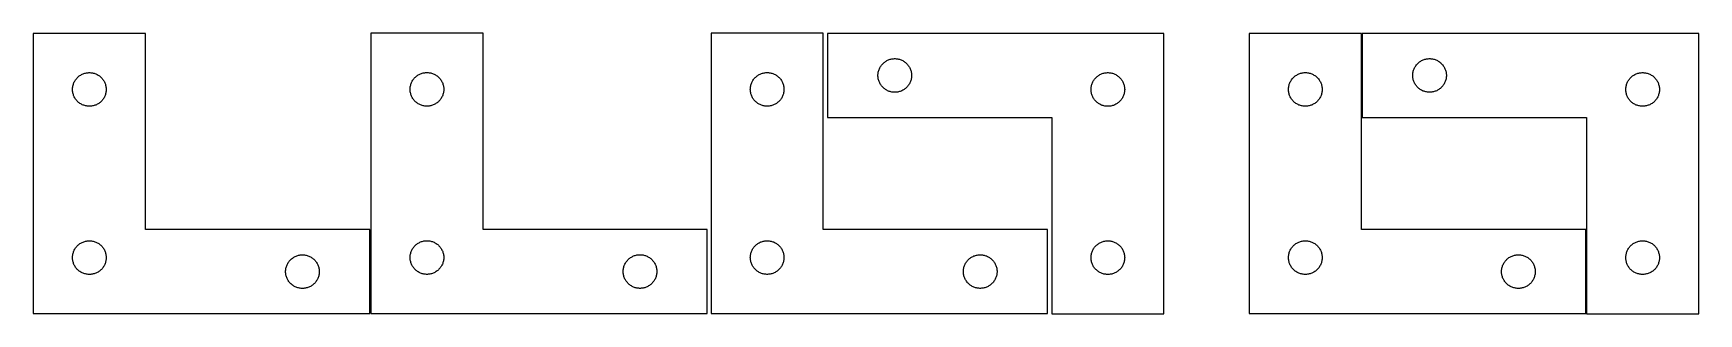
# Model space of a CAD drawing. Header units: millimetres. Extents: x 7 to 1492, y 7 to 257.
import ezdxf

# ---------------------------------------------------------------- set-up
doc = ezdxf.new("R2010")
doc.units = ezdxf.units.MM
doc.layers.add('CUT', color=7, linetype='CONTINUOUS', true_color=0x000000)

msp = doc.modelspace()

# ---------------------------------------------------------------- linework, layer by layer
at = {"layer": 'CUT'}
for p, q in [((106.821715, 256.548157), (6.821715, 256.548157)), ((6.821715, 256.548157), (6.821715, 6.548157)), ((106.821715, 81.548157), (106.821715, 256.548157)), ((407.853698, 256.623841), (307.853698, 256.623841)), ((307.853698, 256.623841), (307.853698, 6.623841)), ((407.853698, 81.623841), (407.853698, 256.623841)), ((711.247191, 256.597718), (611.247191, 256.597718)), ((611.247191, 256.597718), (611.247191, 6.597718)), ((711.247191, 81.597718), (711.247191, 256.597718)), ((1015.07934, 256.516181), (715.07934, 256.516181)), ((715.07934, 256.516181), (715.07934, 181.516181)), ((1015.07934, 6.516181), (1015.07934, 256.516181)), ((1191.191039, 256.559632), (1091.191039, 256.559632)), ((1091.191039, 256.559632), (1091.191039, 6.559632)), ((1191.191039, 81.559632), (1191.191039, 256.559632)), ((1491.982416, 256.540107), (1191.982416, 256.540107)), ((1191.982416, 256.540107), (1191.982416, 181.540107)), ((1491.982416, 6.540107), (1491.982416, 256.540107)), ((760.396504, 222.084462), (760.573924, 222.836248)), ((760.573924, 222.836248), (760.789809, 223.577903)), ((760.789809, 223.577903), (761.043587, 224.307462)), ((761.043587, 224.307462), (761.334586, 225.02299)), ((761.334586, 225.02299), (761.662033, 225.722588)), ((761.662033, 225.722588), (762.025061, 226.404402)), ((762.025061, 226.404402), (762.422706, 227.066624)), ((762.422706, 227.066624), (762.853915, 227.707497)), ((762.853915, 227.707497), (763.317543, 228.325323)), ((763.317543, 228.325323), (763.812361, 228.918463)), ((763.812361, 228.918463), (764.337057, 229.485343)), ((764.337057, 229.485343), (764.89024, 230.024461)), ((764.89024, 230.024461), (765.470442, 230.534388)), ((765.470442, 230.534388), (766.076125, 231.01377)), ((766.076125, 231.01377), (766.705684, 231.461336)), ((766.705684, 231.461336), (767.357448, 231.8759)), ((767.357448, 231.8759), (768.029689, 232.256363)), ((768.029689, 232.256363), (768.720624, 232.601715)), ((768.720624, 232.601715), (769.428421, 232.91104)), ((769.428421, 232.91104), (770.151204, 233.183519)), ((770.151204, 233.183519), (770.887055, 233.418429)), ((770.887055, 233.418429), (771.634024, 233.615147)), ((771.634024, 233.615147), (772.390128, 233.77315)), ((772.390128, 233.77315), (773.153364, 233.892021)), ((773.153364, 233.892021), (773.921708, 233.971444)), ((773.921708, 233.971444), (774.693121, 234.011208)), ((774.693121, 234.011208), (775.465558, 234.011208)), ((775.465558, 234.011208), (776.236972, 233.971444)), ((776.236972, 233.971444), (777.005315, 233.892021)), ((777.005315, 233.892021), (777.768551, 233.77315)), ((777.768551, 233.77315), (778.524656, 233.615147)), ((778.524656, 233.615147), (779.271624, 233.418429)), ((779.271624, 233.418429), (780.007475, 233.183519)), ((780.007475, 233.183519), (780.730258, 232.91104)), ((780.730258, 232.91104), (781.438056, 232.601715)), ((781.438056, 232.601715), (782.128991, 232.256363)), ((782.128991, 232.256363), (782.801232, 231.8759)), ((782.801232, 231.8759), (783.452996, 231.461336)), ((783.452996, 231.461336), (784.082554, 231.01377)), ((784.082554, 231.01377), (784.688237, 230.534388)), ((784.688237, 230.534388), (785.26844, 230.024461)), ((785.26844, 230.024461), (785.821623, 229.485343)), ((785.821623, 229.485343), (786.346319, 228.918463)), ((786.346319, 228.918463), (786.841137, 228.325323)), ((786.841137, 228.325323), (787.304765, 227.707497)), ((787.304765, 227.707497), (787.735973, 227.066624)), ((787.735973, 227.066624), (788.133618, 226.404402)), ((788.133618, 226.404402), (788.496646, 225.722588)), ((788.496646, 225.722588), (788.824093, 225.02299)), ((788.824093, 225.02299), (789.115092, 224.307462)), ((789.115092, 224.307462), (789.36887, 223.577903)), ((789.36887, 223.577903), (789.584756, 222.836248)), ((789.584756, 222.836248), (789.762175, 222.084462)), ((1237.299581, 222.108388), (1237.477, 222.860174)), ((1237.477, 222.860174), (1237.692885, 223.601829)), ((1237.692885, 223.601829), (1237.946664, 224.331388)), ((1237.946664, 224.331388), (1238.237662, 225.046915)), ((1238.237662, 225.046915), (1238.56511, 225.746514)), ((1238.56511, 225.746514), (1238.928137, 226.428328)), ((1238.928137, 226.428328), (1239.325782, 227.09055)), ((1239.325782, 227.09055), (1239.756991, 227.731423)), ((1239.756991, 227.731423), (1240.220619, 228.349249)), ((1240.220619, 228.349249), (1240.715437, 228.942389)), ((1240.715437, 228.942389), (1241.240133, 229.509269)), ((1241.240133, 229.509269), (1241.793316, 230.048387)), ((1241.793316, 230.048387), (1242.373518, 230.558313)), ((1242.373518, 230.558313), (1242.979202, 231.037695)), ((1242.979202, 231.037695), (1243.60876, 231.485262)), ((1243.60876, 231.485262), (1244.260524, 231.899826)), ((1244.260524, 231.899826), (1244.932765, 232.280289)), ((1244.932765, 232.280289), (1245.6237, 232.625641)), ((1245.6237, 232.625641), (1246.331497, 232.934966)), ((1246.331497, 232.934966), (1247.05428, 233.207445)), ((1247.05428, 233.207445), (1247.790131, 233.442355)), ((1247.790131, 233.442355), (1248.5371, 233.639072)), ((1248.5371, 233.639072), (1249.293204, 233.797076)), ((1249.293204, 233.797076), (1250.056441, 233.915947)), ((1250.056441, 233.915947), (1250.824784, 233.99537)), ((1250.824784, 233.99537), (1251.596197, 234.035134)), ((1251.596197, 234.035134), (1252.368635, 234.035134)), ((1252.368635, 234.035134), (1253.140048, 233.99537)), ((1253.140048, 233.99537), (1253.908391, 233.915947)), ((1253.908391, 233.915947), (1254.671627, 233.797076)), ((1254.671627, 233.797076), (1255.427732, 233.639072)), ((1255.427732, 233.639072), (1256.1747, 233.442355)), ((1256.1747, 233.442355), (1256.910552, 233.207445)), ((1256.910552, 233.207445), (1257.633334, 232.934966)), ((1257.633334, 232.934966), (1258.341132, 232.625641)), ((1258.341132, 232.625641), (1259.032067, 232.280289)), ((1259.032067, 232.280289), (1259.704308, 231.899826)), ((1259.704308, 231.899826), (1260.356072, 231.485262)), ((1260.356072, 231.485262), (1260.98563, 231.037695)), ((1260.98563, 231.037695), (1261.591314, 230.558313)), ((1261.591314, 230.558313), (1262.171516, 230.048387)), ((1262.171516, 230.048387), (1262.724699, 229.509269)), ((1262.724699, 229.509269), (1263.249395, 228.942389)), ((1263.249395, 228.942389), (1263.744213, 228.349249)), ((1263.744213, 228.349249), (1264.207841, 227.731423)), ((1264.207841, 227.731423), (1264.639049, 227.09055)), ((1264.639049, 227.09055), (1265.036694, 226.428328)), ((1265.036694, 226.428328), (1265.399722, 225.746514)), ((1265.399722, 225.746514), (1265.727169, 225.046915)), ((1265.727169, 225.046915), (1266.018168, 224.331388)), ((1266.018168, 224.331388), (1266.271947, 223.601829)), ((1266.271947, 223.601829), (1266.487832, 222.860174)), ((1266.487832, 222.860174), (1266.665251, 222.108388)), ((41.841604, 207.320339), (41.901217, 208.090472)), ((41.901217, 208.090472), (42.000397, 208.856516)), ((42.000397, 208.856516), (42.13888, 209.616438)), ((42.13888, 209.616438), (42.3163, 210.368224)), ((42.3163, 210.368224), (42.532185, 211.10988)), ((42.532185, 211.10988), (42.785963, 211.839439)), ((42.785963, 211.839439), (43.076962, 212.554966)), ((43.076962, 212.554966), (43.404409, 213.254564)), ((43.404409, 213.254564), (43.767437, 213.936378)), ((43.767437, 213.936378), (44.165082, 214.5986)), ((44.165082, 214.5986), (44.59629, 215.239474)), ((44.59629, 215.239474), (45.059918, 215.8573)), ((45.059918, 215.8573), (45.554736, 216.450439)), ((45.554736, 216.450439), (46.079433, 217.01732)), ((46.079433, 217.01732), (46.632615, 217.556438)), ((46.632615, 217.556438), (47.212818, 218.066364)), ((47.212818, 218.066364), (47.818501, 218.545746)), ((47.818501, 218.545746), (48.44806, 218.993313)), ((48.44806, 218.993313), (49.099823, 219.407877)), ((49.099823, 219.407877), (49.772064, 219.788339)), ((49.772064, 219.788339), (50.463, 220.133691)), ((50.463, 220.133691), (51.170797, 220.443017)), ((51.170797, 220.443017), (51.89358, 220.715496)), ((51.89358, 220.715496), (52.629431, 220.950406)), ((52.629431, 220.950406), (53.376399, 221.147123)), ((53.376399, 221.147123), (54.132504, 221.305127)), ((54.132504, 221.305127), (54.89574, 221.423998)), ((54.89574, 221.423998), (55.664083, 221.50342)), ((55.664083, 221.50342), (56.435497, 221.543184)), ((56.435497, 221.543184), (57.207934, 221.543184)), ((57.207934, 221.543184), (57.979347, 221.50342)), ((57.979347, 221.50342), (58.747691, 221.423998)), ((58.747691, 221.423998), (59.510927, 221.305127)), ((59.510927, 221.305127), (60.267032, 221.147123)), ((60.267032, 221.147123), (61.014, 220.950406)), ((61.014, 220.950406), (61.749851, 220.715496)), ((61.749851, 220.715496), (62.472634, 220.443017)), ((62.472634, 220.443017), (63.180431, 220.133691)), ((63.180431, 220.133691), (63.871367, 219.788339)), ((63.871367, 219.788339), (64.543607, 219.407877)), ((64.543607, 219.407877), (65.195371, 218.993313)), ((65.195371, 218.993313), (65.82493, 218.545746)), ((65.82493, 218.545746), (66.430613, 218.066364)), ((66.430613, 218.066364), (67.010816, 217.556438)), ((67.010816, 217.556438), (67.563998, 217.01732)), ((67.563998, 217.01732), (68.088694, 216.450439)), ((68.088694, 216.450439), (68.583513, 215.8573)), ((68.583513, 215.8573), (69.04714, 215.239474)), ((69.04714, 215.239474), (69.478349, 214.5986)), ((69.478349, 214.5986), (69.875994, 213.936378)), ((69.875994, 213.936378), (70.239022, 213.254564)), ((70.239022, 213.254564), (70.566469, 212.554966)), ((70.566469, 212.554966), (70.857468, 211.839439)), ((70.857468, 211.839439), (71.111246, 211.10988)), ((71.111246, 211.10988), (71.327131, 210.368224)), ((71.327131, 210.368224), (71.504551, 209.616438)), ((71.504551, 209.616438), (71.643034, 208.856516)), ((71.643034, 208.856516), (71.742214, 208.090472)), ((71.742214, 208.090472), (71.801827, 207.320339)), ((342.873586, 207.396022), (342.9332, 208.166156)), ((342.9332, 208.166156), (343.032379, 208.9322)), ((343.032379, 208.9322), (343.170863, 209.692122)), ((343.170863, 209.692122), (343.348282, 210.443908)), ((343.348282, 210.443908), (343.564167, 211.185564)), ((343.564167, 211.185564), (343.817946, 211.915122)), ((343.817946, 211.915122), (344.108944, 212.63065)), ((344.108944, 212.63065), (344.436392, 213.330248)), ((344.436392, 213.330248), (344.799419, 214.012062)), ((344.799419, 214.012062), (345.197064, 214.674284)), ((345.197064, 214.674284), (345.628273, 215.315158)), ((345.628273, 215.315158), (346.091901, 215.932983)), ((346.091901, 215.932983), (346.586719, 216.526123)), ((346.586719, 216.526123), (347.111415, 217.093003)), ((347.111415, 217.093003), (347.664598, 217.632122)), ((347.664598, 217.632122), (348.2448, 218.142048)), ((348.2448, 218.142048), (348.850484, 218.62143)), ((348.850484, 218.62143), (349.480042, 219.068996)), ((349.480042, 219.068996), (350.131806, 219.48356)), ((350.131806, 219.48356), (350.804047, 219.864023)), ((350.804047, 219.864023), (351.494982, 220.209375)), ((351.494982, 220.209375), (352.202779, 220.518701)), ((352.202779, 220.518701), (352.925562, 220.791179)), ((352.925562, 220.791179), (353.661413, 221.026089)), ((353.661413, 221.026089), (354.408382, 221.222807)), ((354.408382, 221.222807), (355.164486, 221.38081)), ((355.164486, 221.38081), (355.927723, 221.499681)), ((355.927723, 221.499681), (356.696066, 221.579104)), ((356.696066, 221.579104), (357.467479, 221.618868)), ((357.467479, 221.618868), (358.239917, 221.618868)), ((358.239917, 221.618868), (359.01133, 221.579104)), ((359.01133, 221.579104), (359.779673, 221.499681)), ((359.779673, 221.499681), (360.542909, 221.38081)), ((360.542909, 221.38081), (361.299014, 221.222807)), ((361.299014, 221.222807), (362.045982, 221.026089)), ((362.045982, 221.026089), (362.781834, 220.791179)), ((362.781834, 220.791179), (363.504616, 220.518701)), ((363.504616, 220.518701), (364.212414, 220.209375)), ((364.212414, 220.209375), (364.903349, 219.864023)), ((364.903349, 219.864023), (365.57559, 219.48356)), ((365.57559, 219.48356), (366.227354, 219.068996)), ((366.227354, 219.068996), (366.856912, 218.62143)), ((366.856912, 218.62143), (367.462596, 218.142048)), ((367.462596, 218.142048), (368.042798, 217.632122)), ((368.042798, 217.632122), (368.595981, 217.093003)), ((368.595981, 217.093003), (369.120677, 216.526123)), ((369.120677, 216.526123), (369.615495, 215.932983)), ((369.615495, 215.932983), (370.079123, 215.315158)), ((370.079123, 215.315158), (370.510331, 214.674284)), ((370.510331, 214.674284), (370.907976, 214.012062)), ((370.907976, 214.012062), (371.271004, 213.330248)), ((371.271004, 213.330248), (371.598451, 212.63065)), ((371.598451, 212.63065), (371.88945, 211.915122)), ((371.88945, 211.915122), (372.143229, 211.185564)), ((372.143229, 211.185564), (372.359114, 210.443908)), ((372.359114, 210.443908), (372.536533, 209.692122)), ((372.536533, 209.692122), (372.675016, 208.9322)), ((372.675016, 208.9322), (372.774196, 208.166156)), ((372.774196, 208.166156), (372.833809, 207.396022)), ((646.26708, 207.369899), (646.326693, 208.140033)), ((646.326693, 208.140033), (646.425873, 208.906077)), ((646.425873, 208.906077), (646.564356, 209.665999)), ((646.564356, 209.665999), (646.741776, 210.417785)), ((646.741776, 210.417785), (646.957661, 211.15944)), ((646.957661, 211.15944), (647.211439, 211.888999)), ((647.211439, 211.888999), (647.502438, 212.604527)), ((647.502438, 212.604527), (647.829885, 213.304125)), ((647.829885, 213.304125), (648.192913, 213.985939)), ((648.192913, 213.985939), (648.590558, 214.648161)), ((648.590558, 214.648161), (649.021766, 215.289034)), ((649.021766, 215.289034), (649.485394, 215.90686)), ((649.485394, 215.90686), (649.980213, 216.5)), ((649.980213, 216.5), (650.504909, 217.06688)), ((650.504909, 217.06688), (651.058091, 217.605999)), ((651.058091, 217.605999), (651.638294, 218.115925)), ((651.638294, 218.115925), (652.243977, 218.595307)), ((652.243977, 218.595307), (652.873536, 219.042873)), ((652.873536, 219.042873), (653.525299, 219.457437)), ((653.525299, 219.457437), (654.19754, 219.8379)), ((654.19754, 219.8379), (654.888476, 220.183252)), ((654.888476, 220.183252), (655.596273, 220.492578)), ((655.596273, 220.492578), (656.319056, 220.765056)), ((656.319056, 220.765056), (657.054907, 220.999966)), ((657.054907, 220.999966), (657.801875, 221.196684)), ((657.801875, 221.196684), (658.55798, 221.354687)), ((658.55798, 221.354687), (659.321216, 221.473558)), ((659.321216, 221.473558), (660.08956, 221.552981)), ((660.08956, 221.552981), (660.860973, 221.592745)), ((660.860973, 221.592745), (661.63341, 221.592745)), ((661.63341, 221.592745), (662.404823, 221.552981)), ((662.404823, 221.552981), (663.173167, 221.473558)), ((663.173167, 221.473558), (663.936403, 221.354687)), ((663.936403, 221.354687), (664.692508, 221.196684)), ((664.692508, 221.196684), (665.439476, 220.999966)), ((665.439476, 220.999966), (666.175327, 220.765056)), ((666.175327, 220.765056), (666.89811, 220.492578)), ((666.89811, 220.492578), (667.605907, 220.183252)), ((667.605907, 220.183252), (668.296843, 219.8379)), ((668.296843, 219.8379), (668.969084, 219.457437)), ((668.969084, 219.457437), (669.620847, 219.042873)), ((669.620847, 219.042873), (670.250406, 218.595307)), ((670.250406, 218.595307), (670.856089, 218.115925)), ((670.856089, 218.115925), (671.436292, 217.605999)), ((671.436292, 217.605999), (671.989474, 217.06688)), ((671.989474, 217.06688), (672.51417, 216.5)), ((672.51417, 216.5), (673.008989, 215.90686)), ((673.008989, 215.90686), (673.472617, 215.289034)), ((673.472617, 215.289034), (673.903825, 214.648161)), ((673.903825, 214.648161), (674.30147, 213.985939)), ((674.30147, 213.985939), (674.664498, 213.304125)), ((674.664498, 213.304125), (674.991945, 212.604527)), ((674.991945, 212.604527), (675.282944, 211.888999)), ((675.282944, 211.888999), (675.536722, 211.15944)), ((675.536722, 211.15944), (675.752607, 210.417785)), ((675.752607, 210.417785), (675.930027, 209.665999)), ((675.930027, 209.665999), (676.06851, 208.906077)), ((676.06851, 208.906077), (676.16769, 208.140033)), ((676.16769, 208.140033), (676.227303, 207.369899)), ((760.07934, 219.016181), (760.099228, 219.788362)), ((760.099228, 218.244), (760.07934, 219.016181)), ((760.099228, 219.788362), (760.158842, 220.558496)), ((760.158842, 217.473866), (760.099228, 218.244)), ((760.158842, 220.558496), (760.258021, 221.32454)), ((760.258021, 216.707822), (760.158842, 217.473866)), ((760.258021, 221.32454), (760.396504, 222.084462)), ((760.396504, 215.9479), (760.258021, 216.707822)), ((760.573924, 215.196114), (760.396504, 215.9479)), ((760.789809, 214.454458), (760.573924, 215.196114)), ((761.043587, 213.7249), (760.789809, 214.454458)), ((761.334586, 213.009372), (761.043587, 213.7249)), ((761.662033, 212.309774), (761.334586, 213.009372)), ((762.025061, 211.62796), (761.662033, 212.309774)), ((762.422706, 210.965738), (762.025061, 211.62796)), ((762.853915, 210.324864), (762.422706, 210.965738)), ((763.317543, 209.707039), (762.853915, 210.324864)), ((763.812361, 209.113899), (763.317543, 209.707039)), ((764.337057, 208.547019), (763.812361, 209.113899)), ((764.89024, 208.0079), (764.337057, 208.547019)), ((765.470442, 207.497974), (764.89024, 208.0079)), ((785.26844, 208.0079), (784.688237, 207.497974)), ((785.821623, 208.547019), (785.26844, 208.0079)), ((786.346319, 209.113899), (785.821623, 208.547019)), ((786.841137, 209.707039), (786.346319, 209.113899)), ((787.304765, 210.324864), (786.841137, 209.707039)), ((787.735973, 210.965738), (787.304765, 210.324864)), ((788.133618, 211.62796), (787.735973, 210.965738)), ((788.496646, 212.309774), (788.133618, 211.62796)), ((788.824093, 213.009372), (788.496646, 212.309774)), ((789.115092, 213.7249), (788.824093, 213.009372)), ((789.36887, 214.454458), (789.115092, 213.7249)), ((789.584756, 215.196114), (789.36887, 214.454458)), ((789.762175, 215.9479), (789.584756, 215.196114)), ((789.762175, 222.084462), (789.900658, 221.32454)), ((789.900658, 216.707822), (789.762175, 215.9479)), ((789.900658, 221.32454), (789.999838, 220.558496)), ((789.999838, 217.473866), (789.900658, 216.707822)), ((789.999838, 220.558496), (790.059451, 219.788362)), ((790.059451, 218.244), (789.999838, 217.473866)), ((790.059451, 219.788362), (790.07934, 219.016181)), ((790.07934, 219.016181), (790.059451, 218.244)), ((950.099228, 207.288362), (950.158842, 208.058496)), ((950.158842, 208.058496), (950.258021, 208.82454)), ((950.258021, 208.82454), (950.396504, 209.584462)), ((950.396504, 209.584462), (950.573924, 210.336248)), ((950.573924, 210.336248), (950.789809, 211.077903)), ((950.789809, 211.077903), (951.043587, 211.807462)), ((951.043587, 211.807462), (951.334586, 212.52299)), ((951.334586, 212.52299), (951.662033, 213.222588)), ((951.662033, 213.222588), (952.025061, 213.904402)), ((952.025061, 213.904402), (952.422706, 214.566624)), ((952.422706, 214.566624), (952.853915, 215.207497)), ((952.853915, 215.207497), (953.317543, 215.825323)), ((953.317543, 215.825323), (953.812361, 216.418463)), ((953.812361, 216.418463), (954.337057, 216.985343)), ((954.337057, 216.985343), (954.89024, 217.524461)), ((954.89024, 217.524461), (955.470442, 218.034388)), ((955.470442, 218.034388), (956.076125, 218.51377)), ((956.076125, 218.51377), (956.705684, 218.961336)), ((956.705684, 218.961336), (957.357448, 219.3759)), ((957.357448, 219.3759), (958.029689, 219.756363)), ((958.029689, 219.756363), (958.720624, 220.101715)), ((958.720624, 220.101715), (959.428421, 220.41104)), ((959.428421, 220.41104), (960.151204, 220.683519)), ((960.151204, 220.683519), (960.887055, 220.918429)), ((960.887055, 220.918429), (961.634024, 221.115147)), ((961.634024, 221.115147), (962.390128, 221.27315)), ((962.390128, 221.27315), (963.153364, 221.392021)), ((963.153364, 221.392021), (963.921708, 221.471444)), ((963.921708, 221.471444), (964.693121, 221.511208)), ((964.693121, 221.511208), (965.465558, 221.511208)), ((965.465558, 221.511208), (966.236972, 221.471444)), ((966.236972, 221.471444), (967.005315, 221.392021)), ((967.005315, 221.392021), (967.768551, 221.27315)), ((967.768551, 221.27315), (968.524656, 221.115147)), ((968.524656, 221.115147), (969.271624, 220.918429)), ((969.271624, 220.918429), (970.007475, 220.683519)), ((970.007475, 220.683519), (970.730258, 220.41104)), ((970.730258, 220.41104), (971.438056, 220.101715)), ((971.438056, 220.101715), (972.128991, 219.756363)), ((972.128991, 219.756363), (972.801232, 219.3759)), ((972.801232, 219.3759), (973.452996, 218.961336)), ((973.452996, 218.961336), (974.082554, 218.51377)), ((974.082554, 218.51377), (974.688237, 218.034388)), ((974.688237, 218.034388), (975.26844, 217.524461)), ((975.26844, 217.524461), (975.821623, 216.985343)), ((975.821623, 216.985343), (976.346319, 216.418463)), ((976.346319, 216.418463), (976.841137, 215.825323)), ((976.841137, 215.825323), (977.304765, 215.207497)), ((977.304765, 215.207497), (977.735973, 214.566624)), ((977.735973, 214.566624), (978.133618, 213.904402)), ((978.133618, 213.904402), (978.496646, 213.222588)), ((978.496646, 213.222588), (978.824093, 212.52299)), ((978.824093, 212.52299), (979.115092, 211.807462)), ((979.115092, 211.807462), (979.36887, 211.077903)), ((979.36887, 211.077903), (979.584756, 210.336248)), ((979.584756, 210.336248), (979.762175, 209.584462)), ((979.762175, 209.584462), (979.900658, 208.82454)), ((979.900658, 208.82454), (979.999838, 208.058496)), ((979.999838, 208.058496), (980.059451, 207.288362)), ((1126.210928, 207.331813), (1126.270541, 208.101947)), ((1126.270541, 208.101947), (1126.369721, 208.867991)), ((1126.369721, 208.867991), (1126.508204, 209.627913)), ((1126.508204, 209.627913), (1126.685623, 210.379699)), ((1126.685623, 210.379699), (1126.901508, 211.121355)), ((1126.901508, 211.121355), (1127.155287, 211.850913)), ((1127.155287, 211.850913), (1127.446286, 212.566441)), ((1127.446286, 212.566441), (1127.773733, 213.266039)), ((1127.773733, 213.266039), (1128.136761, 213.947853)), ((1128.136761, 213.947853), (1128.534406, 214.610075)), ((1128.534406, 214.610075), (1128.965614, 215.250949)), ((1128.965614, 215.250949), (1129.429242, 215.868774)), ((1129.429242, 215.868774), (1129.92406, 216.461914)), ((1129.92406, 216.461914), (1130.448756, 217.028794)), ((1130.448756, 217.028794), (1131.001939, 217.567913)), ((1131.001939, 217.567913), (1131.582141, 218.077839)), ((1131.582141, 218.077839), (1132.187825, 218.557221)), ((1132.187825, 218.557221), (1132.817383, 219.004787)), ((1132.817383, 219.004787), (1133.469147, 219.419351)), ((1133.469147, 219.419351), (1134.141388, 219.799814)), ((1134.141388, 219.799814), (1134.832323, 220.145166)), ((1134.832323, 220.145166), (1135.540121, 220.454492)), ((1135.540121, 220.454492), (1136.262903, 220.72697)), ((1136.262903, 220.72697), (1136.998755, 220.96188)), ((1136.998755, 220.96188), (1137.745723, 221.158598)), ((1137.745723, 221.158598), (1138.501828, 221.316601)), ((1138.501828, 221.316601), (1139.265064, 221.435472)), ((1139.265064, 221.435472), (1140.033407, 221.514895)), ((1140.033407, 221.514895), (1140.80482, 221.554659)), ((1140.80482, 221.554659), (1141.577258, 221.554659)), ((1141.577258, 221.554659), (1142.348671, 221.514895)), ((1142.348671, 221.514895), (1143.117014, 221.435472)), ((1143.117014, 221.435472), (1143.880251, 221.316601)), ((1143.880251, 221.316601), (1144.636355, 221.158598)), ((1144.636355, 221.158598), (1145.383324, 220.96188)), ((1145.383324, 220.96188), (1146.119175, 220.72697)), ((1146.119175, 220.72697), (1146.841958, 220.454492)), ((1146.841958, 220.454492), (1147.549755, 220.145166)), ((1147.549755, 220.145166), (1148.24069, 219.799814)), ((1148.24069, 219.799814), (1148.912931, 219.419351)), ((1148.912931, 219.419351), (1149.564695, 219.004787)), ((1149.564695, 219.004787), (1150.194253, 218.557221)), ((1150.194253, 218.557221), (1150.799937, 218.077839)), ((1150.799937, 218.077839), (1151.380139, 217.567913)), ((1151.380139, 217.567913), (1151.933322, 217.028794)), ((1151.933322, 217.028794), (1152.458018, 216.461914)), ((1152.458018, 216.461914), (1152.952836, 215.868774)), ((1152.952836, 215.868774), (1153.416464, 215.250949)), ((1153.416464, 215.250949), (1153.847673, 214.610075)), ((1153.847673, 214.610075), (1154.245318, 213.947853)), ((1154.245318, 213.947853), (1154.608345, 213.266039)), ((1154.608345, 213.266039), (1154.935793, 212.566441)), ((1154.935793, 212.566441), (1155.226791, 211.850913)), ((1155.226791, 211.850913), (1155.48057, 211.121355)), ((1155.48057, 211.121355), (1155.696455, 210.379699)), ((1155.696455, 210.379699), (1155.873874, 209.627913)), ((1155.873874, 209.627913), (1156.012358, 208.867991)), ((1156.012358, 208.867991), (1156.111537, 208.101947)), ((1156.111537, 208.101947), (1156.17115, 207.331813)), ((1236.982416, 219.040107), (1237.002305, 219.812288)), ((1237.002305, 218.267925), (1236.982416, 219.040107)), ((1237.002305, 219.812288), (1237.061918, 220.582422)), ((1237.061918, 217.497792), (1237.002305, 218.267925)), ((1237.061918, 220.582422), (1237.161097, 221.348465)), ((1237.161097, 216.731748), (1237.061918, 217.497792)), ((1237.161097, 221.348465), (1237.299581, 222.108388)), ((1237.299581, 215.971826), (1237.161097, 216.731748)), ((1237.477, 215.22004), (1237.299581, 215.971826)), ((1237.692885, 214.478384), (1237.477, 215.22004)), ((1237.946664, 213.748825), (1237.692885, 214.478384)), ((1238.237662, 213.033298), (1237.946664, 213.748825)), ((1238.56511, 212.3337), (1238.237662, 213.033298)), ((1238.928137, 211.651886), (1238.56511, 212.3337)), ((1239.325782, 210.989664), (1238.928137, 211.651886)), ((1239.756991, 210.34879), (1239.325782, 210.989664)), ((1240.220619, 209.730965), (1239.756991, 210.34879)), ((1240.715437, 209.137825), (1240.220619, 209.730965)), ((1241.240133, 208.570944), (1240.715437, 209.137825)), ((1241.793316, 208.031826), (1241.240133, 208.570944)), ((1242.373518, 207.5219), (1241.793316, 208.031826)), ((1262.171516, 208.031826), (1261.591314, 207.5219)), ((1262.724699, 208.570944), (1262.171516, 208.031826)), ((1263.249395, 209.137825), (1262.724699, 208.570944)), ((1263.744213, 209.730965), (1263.249395, 209.137825)), ((1264.207841, 210.34879), (1263.744213, 209.730965)), ((1264.639049, 210.989664), (1264.207841, 210.34879)), ((1265.036694, 211.651886), (1264.639049, 210.989664)), ((1265.399722, 212.3337), (1265.036694, 211.651886)), ((1265.727169, 213.033298), (1265.399722, 212.3337)), ((1266.018168, 213.748825), (1265.727169, 213.033298)), ((1266.271947, 214.478384), (1266.018168, 213.748825)), ((1266.487832, 215.22004), (1266.271947, 214.478384)), ((1266.665251, 215.971826), (1266.487832, 215.22004)), ((1266.665251, 222.108388), (1266.803734, 221.348465)), ((1266.803734, 216.731748), (1266.665251, 215.971826)), ((1266.803734, 221.348465), (1266.902914, 220.582422)), ((1266.902914, 217.497792), (1266.803734, 216.731748)), ((1266.902914, 220.582422), (1266.962527, 219.812288)), ((1266.962527, 218.267925), (1266.902914, 217.497792)), ((1266.962527, 219.812288), (1266.982416, 219.040107)), ((1266.982416, 219.040107), (1266.962527, 218.267925)), ((1427.002305, 207.312288), (1427.061918, 208.082422)), ((1427.061918, 208.082422), (1427.161097, 208.848465)), ((1427.161097, 208.848465), (1427.299581, 209.608388)), ((1427.299581, 209.608388), (1427.477, 210.360174)), ((1427.477, 210.360174), (1427.692885, 211.101829)), ((1427.692885, 211.101829), (1427.946664, 211.831388)), ((1427.946664, 211.831388), (1428.237662, 212.546915)), ((1428.237662, 212.546915), (1428.56511, 213.246514)), ((1428.56511, 213.246514), (1428.928137, 213.928328)), ((1428.928137, 213.928328), (1429.325782, 214.59055)), ((1429.325782, 214.59055), (1429.756991, 215.231423)), ((1429.756991, 215.231423), (1430.220619, 215.849249)), ((1430.220619, 215.849249), (1430.715437, 216.442389)), ((1430.715437, 216.442389), (1431.240133, 217.009269)), ((1431.240133, 217.009269), (1431.793316, 217.548387)), ((1431.793316, 217.548387), (1432.373518, 218.058313)), ((1432.373518, 218.058313), (1432.979202, 218.537695)), ((1432.979202, 218.537695), (1433.60876, 218.985262)), ((1433.60876, 218.985262), (1434.260524, 219.399826)), ((1434.260524, 219.399826), (1434.932765, 219.780289)), ((1434.932765, 219.780289), (1435.6237, 220.125641)), ((1435.6237, 220.125641), (1436.331497, 220.434966)), ((1436.331497, 220.434966), (1437.05428, 220.707445)), ((1437.05428, 220.707445), (1437.790131, 220.942355)), ((1437.790131, 220.942355), (1438.5371, 221.139072)), ((1438.5371, 221.139072), (1439.293204, 221.297076)), ((1439.293204, 221.297076), (1440.056441, 221.415947)), ((1440.056441, 221.415947), (1440.824784, 221.49537)), ((1440.824784, 221.49537), (1441.596197, 221.535134)), ((1441.596197, 221.535134), (1442.368635, 221.535134)), ((1442.368635, 221.535134), (1443.140048, 221.49537)), ((1443.140048, 221.49537), (1443.908391, 221.415947)), ((1443.908391, 221.415947), (1444.671627, 221.297076)), ((1444.671627, 221.297076), (1445.427732, 221.139072)), ((1445.427732, 221.139072), (1446.1747, 220.942355)), ((1446.1747, 220.942355), (1446.910552, 220.707445)), ((1446.910552, 220.707445), (1447.633334, 220.434966)), ((1447.633334, 220.434966), (1448.341132, 220.125641)), ((1448.341132, 220.125641), (1449.032067, 219.780289)), ((1449.032067, 219.780289), (1449.704308, 219.399826)), ((1449.704308, 219.399826), (1450.356072, 218.985262)), ((1450.356072, 218.985262), (1450.98563, 218.537695)), ((1450.98563, 218.537695), (1451.591314, 218.058313)), ((1451.591314, 218.058313), (1452.171516, 217.548387)), ((1452.171516, 217.548387), (1452.724699, 217.009269)), ((1452.724699, 217.009269), (1453.249395, 216.442389)), ((1453.249395, 216.442389), (1453.744213, 215.849249)), ((1453.744213, 215.849249), (1454.207841, 215.231423)), ((1454.207841, 215.231423), (1454.639049, 214.59055)), ((1454.639049, 214.59055), (1455.036694, 213.928328)), ((1455.036694, 213.928328), (1455.399722, 213.246514)), ((1455.399722, 213.246514), (1455.727169, 212.546915)), ((1455.727169, 212.546915), (1456.018168, 211.831388)), ((1456.018168, 211.831388), (1456.271947, 211.101829)), ((1456.271947, 211.101829), (1456.487832, 210.360174)), ((1456.487832, 210.360174), (1456.665251, 209.608388)), ((1456.665251, 209.608388), (1456.803734, 208.848465)), ((1456.803734, 208.848465), (1456.902914, 208.082422)), ((1456.902914, 208.082422), (1456.962527, 207.312288)), ((41.821715, 206.548157), (41.841604, 207.320339)), ((41.841604, 205.775976), (41.821715, 206.548157)), ((41.901217, 205.005843), (41.841604, 205.775976)), ((42.000397, 204.239799), (41.901217, 205.005843)), ((42.13888, 203.479876), (42.000397, 204.239799)), ((42.3163, 202.728091), (42.13888, 203.479876)), ((42.532185, 201.986435), (42.3163, 202.728091)), ((42.785963, 201.256876), (42.532185, 201.986435)), ((43.076962, 200.541349), (42.785963, 201.256876)), ((43.404409, 199.841751), (43.076962, 200.541349)), ((43.767437, 199.159936), (43.404409, 199.841751)), ((44.165082, 198.497715), (43.767437, 199.159936)), ((44.59629, 197.856841), (44.165082, 198.497715)), ((45.059918, 197.239015), (44.59629, 197.856841)), ((45.554736, 196.645876), (45.059918, 197.239015)), ((46.079433, 196.078995), (45.554736, 196.645876)), ((46.632615, 195.539877), (46.079433, 196.078995)), ((47.212818, 195.029951), (46.632615, 195.539877)), ((47.818501, 194.550569), (47.212818, 195.029951)), ((48.44806, 194.103002), (47.818501, 194.550569)), ((49.099823, 193.688438), (48.44806, 194.103002)), ((49.772064, 193.307975), (49.099823, 193.688438)), ((50.463, 192.962624), (49.772064, 193.307975)), ((63.871367, 193.307975), (63.180431, 192.962624)), ((64.543607, 193.688438), (63.871367, 193.307975)), ((65.195371, 194.103002), (64.543607, 193.688438)), ((65.82493, 194.550569), (65.195371, 194.103002)), ((66.430613, 195.029951), (65.82493, 194.550569)), ((67.010816, 195.539877), (66.430613, 195.029951)), ((67.563998, 196.078995), (67.010816, 195.539877)), ((68.088694, 196.645876), (67.563998, 196.078995)), ((68.583513, 197.239015), (68.088694, 196.645876)), ((69.04714, 197.856841), (68.583513, 197.239015)), ((69.478349, 198.497715), (69.04714, 197.856841)), ((69.875994, 199.159936), (69.478349, 198.497715)), ((70.239022, 199.841751), (69.875994, 199.159936)), ((70.566469, 200.541349), (70.239022, 199.841751)), ((70.857468, 201.256876), (70.566469, 200.541349)), ((71.111246, 201.986435), (70.857468, 201.256876)), ((71.327131, 202.728091), (71.111246, 201.986435)), ((71.504551, 203.479876), (71.327131, 202.728091)), ((71.643034, 204.239799), (71.504551, 203.479876)), ((71.742214, 205.005843), (71.643034, 204.239799)), ((71.801827, 205.775976), (71.742214, 205.005843)), ((71.801827, 207.320339), (71.821715, 206.548157)), ((71.821715, 206.548157), (71.801827, 205.775976)), ((342.853698, 206.623841), (342.873586, 207.396022)), ((342.873586, 205.85166), (342.853698, 206.623841)), ((342.9332, 205.081526), (342.873586, 205.85166)), ((343.032379, 204.315482), (342.9332, 205.081526)), ((343.170863, 203.55556), (343.032379, 204.315482)), ((343.348282, 202.803774), (343.170863, 203.55556)), ((343.564167, 202.062119), (343.348282, 202.803774)), ((343.817946, 201.33256), (343.564167, 202.062119)), ((344.108944, 200.617032), (343.817946, 201.33256)), ((344.436392, 199.917434), (344.108944, 200.617032)), ((344.799419, 199.23562), (344.436392, 199.917434)), ((345.197064, 198.573398), (344.799419, 199.23562)), ((345.628273, 197.932525), (345.197064, 198.573398)), ((346.091901, 197.314699), (345.628273, 197.932525)), ((346.586719, 196.721559), (346.091901, 197.314699)), ((347.111415, 196.154679), (346.586719, 196.721559)), ((347.664598, 195.615561), (347.111415, 196.154679)), ((348.2448, 195.105634), (347.664598, 195.615561)), ((348.850484, 194.626252), (348.2448, 195.105634)), ((349.480042, 194.178686), (348.850484, 194.626252)), ((350.131806, 193.764122), (349.480042, 194.178686)), ((350.804047, 193.383659), (350.131806, 193.764122)), ((351.494982, 193.038307), (350.804047, 193.383659)), ((364.903349, 193.383659), (364.212414, 193.038307)), ((365.57559, 193.764122), (364.903349, 193.383659)), ((366.227354, 194.178686), (365.57559, 193.764122)), ((366.856912, 194.626252), (366.227354, 194.178686)), ((367.462596, 195.105634), (366.856912, 194.626252)), ((368.042798, 195.615561), (367.462596, 195.105634)), ((368.595981, 196.154679), (368.042798, 195.615561)), ((369.120677, 196.721559), (368.595981, 196.154679)), ((369.615495, 197.314699), (369.120677, 196.721559)), ((370.079123, 197.932525), (369.615495, 197.314699)), ((370.510331, 198.573398), (370.079123, 197.932525)), ((370.907976, 199.23562), (370.510331, 198.573398)), ((371.271004, 199.917434), (370.907976, 199.23562)), ((371.598451, 200.617032), (371.271004, 199.917434)), ((371.88945, 201.33256), (371.598451, 200.617032)), ((372.143229, 202.062119), (371.88945, 201.33256)), ((372.359114, 202.803774), (372.143229, 202.062119)), ((372.536533, 203.55556), (372.359114, 202.803774)), ((372.675016, 204.315482), (372.536533, 203.55556)), ((372.774196, 205.081526), (372.675016, 204.315482)), ((372.833809, 205.85166), (372.774196, 205.081526)), ((372.833809, 207.396022), (372.853698, 206.623841)), ((372.853698, 206.623841), (372.833809, 205.85166)), ((646.247191, 206.597718), (646.26708, 207.369899)), ((646.26708, 205.825537), (646.247191, 206.597718)), ((646.326693, 205.055403), (646.26708, 205.825537)), ((646.425873, 204.289359), (646.326693, 205.055403)), ((646.564356, 203.529437), (646.425873, 204.289359)), ((646.741776, 202.777651), (646.564356, 203.529437)), ((646.957661, 202.035996), (646.741776, 202.777651)), ((647.211439, 201.306437), (646.957661, 202.035996)), ((647.502438, 200.590909), (647.211439, 201.306437)), ((647.829885, 199.891311), (647.502438, 200.590909)), ((648.192913, 199.209497), (647.829885, 199.891311)), ((648.590558, 198.547275), (648.192913, 199.209497)), ((649.021766, 197.906402), (648.590558, 198.547275)), ((649.485394, 197.288576), (649.021766, 197.906402)), ((649.980213, 196.695436), (649.485394, 197.288576)), ((650.504909, 196.128556), (649.980213, 196.695436)), ((651.058091, 195.589438), (650.504909, 196.128556)), ((651.638294, 195.079511), (651.058091, 195.589438)), ((652.243977, 194.600129), (651.638294, 195.079511)), ((652.873536, 194.152563), (652.243977, 194.600129)), ((653.525299, 193.737999), (652.873536, 194.152563)), ((654.19754, 193.357536), (653.525299, 193.737999)), ((654.888476, 193.012184), (654.19754, 193.357536)), ((668.296843, 193.357536), (667.605907, 193.012184)), ((668.969084, 193.737999), (668.296843, 193.357536)), ((669.620847, 194.152563), (668.969084, 193.737999)), ((670.250406, 194.600129), (669.620847, 194.152563)), ((670.856089, 195.079511), (670.250406, 194.600129)), ((671.436292, 195.589438), (670.856089, 195.079511)), ((671.989474, 196.128556), (671.436292, 195.589438)), ((672.51417, 196.695436), (671.989474, 196.128556)), ((673.008989, 197.288576), (672.51417, 196.695436)), ((673.472617, 197.906402), (673.008989, 197.288576)), ((673.903825, 198.547275), (673.472617, 197.906402)), ((674.30147, 199.209497), (673.903825, 198.547275)), ((674.664498, 199.891311), (674.30147, 199.209497)), ((674.991945, 200.590909), (674.664498, 199.891311)), ((675.282944, 201.306437), (674.991945, 200.590909)), ((675.536722, 202.035996), (675.282944, 201.306437)), ((675.752607, 202.777651), (675.536722, 202.035996)), ((675.930027, 203.529437), (675.752607, 202.777651)), ((676.06851, 204.289359), (675.930027, 203.529437)), ((676.16769, 205.055403), (676.06851, 204.289359)), ((676.227303, 205.825537), (676.16769, 205.055403)), ((676.227303, 207.369899), (676.247191, 206.597718)), ((676.247191, 206.597718), (676.227303, 205.825537)), ((766.076125, 207.018592), (765.470442, 207.497974)), ((766.705684, 206.571026), (766.076125, 207.018592)), ((767.357448, 206.156462), (766.705684, 206.571026)), ((768.029689, 205.775999), (767.357448, 206.156462)), ((768.720624, 205.430647), (768.029689, 205.775999)), ((769.428421, 205.121321), (768.720624, 205.430647)), ((770.151204, 204.848843), (769.428421, 205.121321)), ((770.887055, 204.613933), (770.151204, 204.848843)), ((771.634024, 204.417215), (770.887055, 204.613933)), ((772.390128, 204.259212), (771.634024, 204.417215)), ((773.153364, 204.140341), (772.390128, 204.259212)), ((773.921708, 204.060918), (773.153364, 204.140341)), ((774.693121, 204.021154), (773.921708, 204.060918)), ((775.465558, 204.021154), (774.693121, 204.021154)), ((776.236972, 204.060918), (775.465558, 204.021154)), ((777.005315, 204.140341), (776.236972, 204.060918)), ((777.768551, 204.259212), (777.005315, 204.140341)), ((778.524656, 204.417215), (777.768551, 204.259212)), ((779.271624, 204.613933), (778.524656, 204.417215)), ((780.007475, 204.848843), (779.271624, 204.613933)), ((780.730258, 205.121321), (780.007475, 204.848843)), ((781.438056, 205.430647), (780.730258, 205.121321)), ((782.128991, 205.775999), (781.438056, 205.430647)), ((782.801232, 206.156462), (782.128991, 205.775999)), ((783.452996, 206.571026), (782.801232, 206.156462)), ((784.082554, 207.018592), (783.452996, 206.571026)), ((784.688237, 207.497974), (784.082554, 207.018592)), ((950.07934, 206.516181), (950.099228, 207.288362)), ((950.099228, 205.744), (950.07934, 206.516181)), ((950.158842, 204.973866), (950.099228, 205.744)), ((950.258021, 204.207822), (950.158842, 204.973866)), ((950.396504, 203.4479), (950.258021, 204.207822)), ((950.573924, 202.696114), (950.396504, 203.4479)), ((950.789809, 201.954458), (950.573924, 202.696114)), ((951.043587, 201.2249), (950.789809, 201.954458)), ((951.334586, 200.509372), (951.043587, 201.2249)), ((951.662033, 199.809774), (951.334586, 200.509372)), ((952.025061, 199.12796), (951.662033, 199.809774)), ((952.422706, 198.465738), (952.025061, 199.12796)), ((952.853915, 197.824864), (952.422706, 198.465738)), ((953.317543, 197.207039), (952.853915, 197.824864)), ((953.812361, 196.613899), (953.317543, 197.207039)), ((954.337057, 196.047019), (953.812361, 196.613899)), ((954.89024, 195.5079), (954.337057, 196.047019)), ((955.470442, 194.997974), (954.89024, 195.5079)), ((956.076125, 194.518592), (955.470442, 194.997974)), ((956.705684, 194.071026), (956.076125, 194.518592)), ((957.357448, 193.656462), (956.705684, 194.071026)), ((958.029689, 193.275999), (957.357448, 193.656462)), ((958.720624, 192.930647), (958.029689, 193.275999)), ((972.128991, 193.275999), (971.438056, 192.930647)), ((972.801232, 193.656462), (972.128991, 193.275999)), ((973.452996, 194.071026), (972.801232, 193.656462)), ((974.082554, 194.518592), (973.452996, 194.071026)), ((974.688237, 194.997974), (974.082554, 194.518592)), ((975.26844, 195.5079), (974.688237, 194.997974)), ((975.821623, 196.047019), (975.26844, 195.5079)), ((976.346319, 196.613899), (975.821623, 196.047019)), ((976.841137, 197.207039), (976.346319, 196.613899)), ((977.304765, 197.824864), (976.841137, 197.207039)), ((977.735973, 198.465738), (977.304765, 197.824864)), ((978.133618, 199.12796), (977.735973, 198.465738)), ((978.496646, 199.809774), (978.133618, 199.12796)), ((978.824093, 200.509372), (978.496646, 199.809774)), ((979.115092, 201.2249), (978.824093, 200.509372)), ((979.36887, 201.954458), (979.115092, 201.2249)), ((979.584756, 202.696114), (979.36887, 201.954458)), ((979.762175, 203.4479), (979.584756, 202.696114)), ((979.900658, 204.207822), (979.762175, 203.4479)), ((979.999838, 204.973866), (979.900658, 204.207822)), ((980.059451, 205.744), (979.999838, 204.973866)), ((980.059451, 207.288362), (980.07934, 206.516181)), ((980.07934, 206.516181), (980.059451, 205.744)), ((1126.191039, 206.559632), (1126.210928, 207.331813)), ((1126.210928, 205.787451), (1126.191039, 206.559632)), ((1126.270541, 205.017317), (1126.210928, 205.787451)), ((1126.369721, 204.251273), (1126.270541, 205.017317)), ((1126.508204, 203.491351), (1126.369721, 204.251273)), ((1126.685623, 202.739565), (1126.508204, 203.491351)), ((1126.901508, 201.99791), (1126.685623, 202.739565)), ((1127.155287, 201.268351), (1126.901508, 201.99791)), ((1127.446286, 200.552823), (1127.155287, 201.268351)), ((1127.773733, 199.853225), (1127.446286, 200.552823)), ((1128.136761, 199.171411), (1127.773733, 199.853225)), ((1128.534406, 198.509189), (1128.136761, 199.171411)), ((1128.965614, 197.868316), (1128.534406, 198.509189)), ((1129.429242, 197.25049), (1128.965614, 197.868316)), ((1129.92406, 196.65735), (1129.429242, 197.25049)), ((1130.448756, 196.09047), (1129.92406, 196.65735)), ((1131.001939, 195.551352), (1130.448756, 196.09047)), ((1131.582141, 195.041425), (1131.001939, 195.551352)), ((1132.187825, 194.562043), (1131.582141, 195.041425)), ((1132.817383, 194.114477), (1132.187825, 194.562043)), ((1133.469147, 193.699913), (1132.817383, 194.114477)), ((1134.141388, 193.31945), (1133.469147, 193.699913)), ((1134.832323, 192.974098), (1134.141388, 193.31945)), ((1148.24069, 193.31945), (1147.549755, 192.974098)), ((1148.912931, 193.699913), (1148.24069, 193.31945)), ((1149.564695, 194.114477), (1148.912931, 193.699913)), ((1150.194253, 194.562043), (1149.564695, 194.114477)), ((1150.799937, 195.041425), (1150.194253, 194.562043)), ((1151.380139, 195.551352), (1150.799937, 195.041425)), ((1151.933322, 196.09047), (1151.380139, 195.551352)), ((1152.458018, 196.65735), (1151.933322, 196.09047)), ((1152.952836, 197.25049), (1152.458018, 196.65735)), ((1153.416464, 197.868316), (1152.952836, 197.25049)), ((1153.847673, 198.509189), (1153.416464, 197.868316)), ((1154.245318, 199.171411), (1153.847673, 198.509189)), ((1154.608345, 199.853225), (1154.245318, 199.171411)), ((1154.935793, 200.552823), (1154.608345, 199.853225)), ((1155.226791, 201.268351), (1154.935793, 200.552823)), ((1155.48057, 201.99791), (1155.226791, 201.268351)), ((1155.696455, 202.739565), (1155.48057, 201.99791)), ((1155.873874, 203.491351), (1155.696455, 202.739565)), ((1156.012358, 204.251273), (1155.873874, 203.491351)), ((1156.111537, 205.017317), (1156.012358, 204.251273)), ((1156.17115, 205.787451), (1156.111537, 205.017317)), ((1156.17115, 207.331813), (1156.191039, 206.559632)), ((1156.191039, 206.559632), (1156.17115, 205.787451)), ((1242.979202, 207.042518), (1242.373518, 207.5219)), ((1243.60876, 206.594952), (1242.979202, 207.042518)), ((1244.260524, 206.180387), (1243.60876, 206.594952)), ((1244.932765, 205.799925), (1244.260524, 206.180387)), ((1245.6237, 205.454573), (1244.932765, 205.799925)), ((1246.331497, 205.145247), (1245.6237, 205.454573)), ((1247.05428, 204.872768), (1246.331497, 205.145247)), ((1247.790131, 204.637859), (1247.05428, 204.872768)), ((1248.5371, 204.441141), (1247.790131, 204.637859)), ((1249.293204, 204.283137), (1248.5371, 204.441141)), ((1250.056441, 204.164267), (1249.293204, 204.283137)), ((1250.824784, 204.084844), (1250.056441, 204.164267)), ((1251.596197, 204.04508), (1250.824784, 204.084844)), ((1252.368635, 204.04508), (1251.596197, 204.04508)), ((1253.140048, 204.084844), (1252.368635, 204.04508)), ((1253.908391, 204.164267), (1253.140048, 204.084844)), ((1254.671627, 204.283137), (1253.908391, 204.164267)), ((1255.427732, 204.441141), (1254.671627, 204.283137)), ((1256.1747, 204.637859), (1255.427732, 204.441141)), ((1256.910552, 204.872768), (1256.1747, 204.637859)), ((1257.633334, 205.145247), (1256.910552, 204.872768)), ((1258.341132, 205.454573), (1257.633334, 205.145247)), ((1259.032067, 205.799925), (1258.341132, 205.454573)), ((1259.704308, 206.180387), (1259.032067, 205.799925)), ((1260.356072, 206.594952), (1259.704308, 206.180387)), ((1260.98563, 207.042518), (1260.356072, 206.594952)), ((1261.591314, 207.5219), (1260.98563, 207.042518)), ((1426.982416, 206.540107), (1427.002305, 207.312288)), ((1427.002305, 205.767925), (1426.982416, 206.540107)), ((1427.061918, 204.997792), (1427.002305, 205.767925)), ((1427.161097, 204.231748), (1427.061918, 204.997792)), ((1427.299581, 203.471826), (1427.161097, 204.231748)), ((1427.477, 202.72004), (1427.299581, 203.471826)), ((1427.692885, 201.978384), (1427.477, 202.72004)), ((1427.946664, 201.248825), (1427.692885, 201.978384)), ((1428.237662, 200.533298), (1427.946664, 201.248825)), ((1428.56511, 199.8337), (1428.237662, 200.533298)), ((1428.928137, 199.151886), (1428.56511, 199.8337)), ((1429.325782, 198.489664), (1428.928137, 199.151886)), ((1429.756991, 197.84879), (1429.325782, 198.489664)), ((1430.220619, 197.230965), (1429.756991, 197.84879)), ((1430.715437, 196.637825), (1430.220619, 197.230965)), ((1431.240133, 196.070944), (1430.715437, 196.637825)), ((1431.793316, 195.531826), (1431.240133, 196.070944)), ((1432.373518, 195.0219), (1431.793316, 195.531826)), ((1432.979202, 194.542518), (1432.373518, 195.0219)), ((1433.60876, 194.094952), (1432.979202, 194.542518)), ((1434.260524, 193.680387), (1433.60876, 194.094952)), ((1434.932765, 193.299925), (1434.260524, 193.680387)), ((1435.6237, 192.954573), (1434.932765, 193.299925)), ((1449.032067, 193.299925), (1448.341132, 192.954573)), ((1449.704308, 193.680387), (1449.032067, 193.299925)), ((1450.356072, 194.094952), (1449.704308, 193.680387)), ((1450.98563, 194.542518), (1450.356072, 194.094952)), ((1451.591314, 195.0219), (1450.98563, 194.542518)), ((1452.171516, 195.531826), (1451.591314, 195.0219)), ((1452.724699, 196.070944), (1452.171516, 195.531826)), ((1453.249395, 196.637825), (1452.724699, 196.070944)), ((1453.744213, 197.230965), (1453.249395, 196.637825)), ((1454.207841, 197.84879), (1453.744213, 197.230965)), ((1454.639049, 198.489664), (1454.207841, 197.84879)), ((1455.036694, 199.151886), (1454.639049, 198.489664)), ((1455.399722, 199.8337), (1455.036694, 199.151886)), ((1455.727169, 200.533298), (1455.399722, 199.8337)), ((1456.018168, 201.248825), (1455.727169, 200.533298)), ((1456.271947, 201.978384), (1456.018168, 201.248825)), ((1456.487832, 202.72004), (1456.271947, 201.978384)), ((1456.665251, 203.471826), (1456.487832, 202.72004)), ((1456.803734, 204.231748), (1456.665251, 203.471826)), ((1456.902914, 204.997792), (1456.803734, 204.231748)), ((1456.962527, 205.767925), (1456.902914, 204.997792)), ((1456.962527, 207.312288), (1456.982416, 206.540107)), ((1456.982416, 206.540107), (1456.962527, 205.767925)), ((51.170797, 192.653298), (50.463, 192.962624)), ((51.89358, 192.380819), (51.170797, 192.653298)), ((52.629431, 192.145909), (51.89358, 192.380819)), ((53.376399, 191.949192), (52.629431, 192.145909)), ((54.132504, 191.791188), (53.376399, 191.949192)), ((54.89574, 191.672317), (54.132504, 191.791188)), ((55.664083, 191.592895), (54.89574, 191.672317)), ((56.435497, 191.55313), (55.664083, 191.592895)), ((57.207934, 191.55313), (56.435497, 191.55313)), ((57.979347, 191.592895), (57.207934, 191.55313)), ((58.747691, 191.672317), (57.979347, 191.592895)), ((59.510927, 191.791188), (58.747691, 191.672317)), ((60.267032, 191.949192), (59.510927, 191.791188)), ((61.014, 192.145909), (60.267032, 191.949192)), ((61.749851, 192.380819), (61.014, 192.145909)), ((62.472634, 192.653298), (61.749851, 192.380819)), ((63.180431, 192.962624), (62.472634, 192.653298)), ((352.202779, 192.728982), (351.494982, 193.038307)), ((352.925562, 192.456503), (352.202779, 192.728982)), ((353.661413, 192.221593), (352.925562, 192.456503)), ((354.408382, 192.024875), (353.661413, 192.221593)), ((355.164486, 191.866872), (354.408382, 192.024875)), ((355.927723, 191.748001), (355.164486, 191.866872)), ((356.696066, 191.668578), (355.927723, 191.748001)), ((357.467479, 191.628814), (356.696066, 191.668578)), ((358.239917, 191.628814), (357.467479, 191.628814)), ((359.01133, 191.668578), (358.239917, 191.628814)), ((359.779673, 191.748001), (359.01133, 191.668578)), ((360.542909, 191.866872), (359.779673, 191.748001)), ((361.299014, 192.024875), (360.542909, 191.866872)), ((362.045982, 192.221593), (361.299014, 192.024875)), ((362.781834, 192.456503), (362.045982, 192.221593)), ((363.504616, 192.728982), (362.781834, 192.456503)), ((364.212414, 193.038307), (363.504616, 192.728982)), ((655.596273, 192.702858), (654.888476, 193.012184)), ((656.319056, 192.43038), (655.596273, 192.702858)), ((657.054907, 192.19547), (656.319056, 192.43038)), ((657.801875, 191.998752), (657.054907, 192.19547)), ((658.55798, 191.840749), (657.801875, 191.998752)), ((659.321216, 191.721878), (658.55798, 191.840749)), ((660.08956, 191.642455), (659.321216, 191.721878)), ((660.860973, 191.602691), (660.08956, 191.642455)), ((661.63341, 191.602691), (660.860973, 191.602691)), ((662.404823, 191.642455), (661.63341, 191.602691)), ((663.173167, 191.721878), (662.404823, 191.642455)), ((663.936403, 191.840749), (663.173167, 191.721878)), ((664.692508, 191.998752), (663.936403, 191.840749)), ((665.439476, 192.19547), (664.692508, 191.998752)), ((666.175327, 192.43038), (665.439476, 192.19547)), ((666.89811, 192.702858), (666.175327, 192.43038)), ((667.605907, 193.012184), (666.89811, 192.702858)), ((715.07934, 181.516181), (915.07934, 181.516181)), ((915.07934, 181.516181), (915.07934, 6.516181)), ((959.428421, 192.621321), (958.720624, 192.930647)), ((960.151204, 192.348843), (959.428421, 192.621321)), ((960.887055, 192.113933), (960.151204, 192.348843)), ((961.634024, 191.917215), (960.887055, 192.113933)), ((962.390128, 191.759212), (961.634024, 191.917215)), ((963.153364, 191.640341), (962.390128, 191.759212)), ((963.921708, 191.560918), (963.153364, 191.640341)), ((964.693121, 191.521154), (963.921708, 191.560918)), ((965.465558, 191.521154), (964.693121, 191.521154)), ((966.236972, 191.560918), (965.465558, 191.521154)), ((967.005315, 191.640341), (966.236972, 191.560918)), ((967.768551, 191.759212), (967.005315, 191.640341)), ((968.524656, 191.917215), (967.768551, 191.759212)), ((969.271624, 192.113933), (968.524656, 191.917215)), ((970.007475, 192.348843), (969.271624, 192.113933)), ((970.730258, 192.621321), (970.007475, 192.348843)), ((971.438056, 192.930647), (970.730258, 192.621321)), ((1135.540121, 192.664773), (1134.832323, 192.974098)), ((1136.262903, 192.392294), (1135.540121, 192.664773)), ((1136.998755, 192.157384), (1136.262903, 192.392294)), ((1137.745723, 191.960666), (1136.998755, 192.157384)), ((1138.501828, 191.802663), (1137.745723, 191.960666)), ((1139.265064, 191.683792), (1138.501828, 191.802663)), ((1140.033407, 191.604369), (1139.265064, 191.683792)), ((1140.80482, 191.564605), (1140.033407, 191.604369)), ((1141.577258, 191.564605), (1140.80482, 191.564605)), ((1142.348671, 191.604369), (1141.577258, 191.564605)), ((1143.117014, 191.683792), (1142.348671, 191.604369)), ((1143.880251, 191.802663), (1143.117014, 191.683792)), ((1144.636355, 191.960666), (1143.880251, 191.802663)), ((1145.383324, 192.157384), (1144.636355, 191.960666)), ((1146.119175, 192.392294), (1145.383324, 192.157384)), ((1146.841958, 192.664773), (1146.119175, 192.392294)), ((1147.549755, 192.974098), (1146.841958, 192.664773)), ((1191.982416, 181.540107), (1391.982416, 181.540107)), ((1391.982416, 181.540107), (1391.982416, 6.540107)), ((1436.331497, 192.645247), (1435.6237, 192.954573)), ((1437.05428, 192.372768), (1436.331497, 192.645247)), ((1437.790131, 192.137859), (1437.05428, 192.372768)), ((1438.5371, 191.941141), (1437.790131, 192.137859)), ((1439.293204, 191.783137), (1438.5371, 191.941141)), ((1440.056441, 191.664267), (1439.293204, 191.783137)), ((1440.824784, 191.584844), (1440.056441, 191.664267)), ((1441.596197, 191.54508), (1440.824784, 191.584844)), ((1442.368635, 191.54508), (1441.596197, 191.54508)), ((1443.140048, 191.584844), (1442.368635, 191.54508)), ((1443.908391, 191.664267), (1443.140048, 191.584844)), ((1444.671627, 191.783137), (1443.908391, 191.664267)), ((1445.427732, 191.941141), (1444.671627, 191.783137)), ((1446.1747, 192.137859), (1445.427732, 191.941141)), ((1446.910552, 192.372768), (1446.1747, 192.137859)), ((1447.633334, 192.645247), (1446.910552, 192.372768)), ((1448.341132, 192.954573), (1447.633334, 192.645247)), ((306.821715, 81.548157), (106.821715, 81.548157)), ((306.821715, 6.548157), (306.821715, 81.548157)), ((607.853698, 81.623841), (407.853698, 81.623841)), ((607.853698, 6.623841), (607.853698, 81.623841)), ((911.247191, 81.597718), (711.247191, 81.597718)), ((911.247191, 6.597718), (911.247191, 81.597718)), ((1391.191039, 81.559632), (1191.191039, 81.559632)), ((1391.191039, 6.559632), (1391.191039, 81.559632)), ((42.000397, 58.856516), (42.13888, 59.616438)), ((42.13888, 59.616438), (42.3163, 60.368224)), ((42.3163, 60.368224), (42.532185, 61.10988)), ((42.532185, 61.10988), (42.785963, 61.839439)), ((42.785963, 61.839439), (43.076962, 62.554966)), ((43.076962, 62.554966), (43.404409, 63.254564)), ((43.404409, 63.254564), (43.767437, 63.936378)), ((43.767437, 63.936378), (44.165082, 64.5986)), ((44.165082, 64.5986), (44.59629, 65.239474)), ((44.59629, 65.239474), (45.059918, 65.8573)), ((45.059918, 65.8573), (45.554736, 66.450439)), ((45.554736, 66.450439), (46.079433, 67.01732)), ((46.079433, 67.01732), (46.632615, 67.556438)), ((46.632615, 67.556438), (47.212818, 68.066364)), ((47.212818, 68.066364), (47.818501, 68.545746)), ((47.818501, 68.545746), (48.44806, 68.993313)), ((48.44806, 68.993313), (49.099823, 69.407877)), ((49.099823, 69.407877), (49.772064, 69.788339)), ((49.772064, 69.788339), (50.463, 70.133691)), ((50.463, 70.133691), (51.170797, 70.443017)), ((51.170797, 70.443017), (51.89358, 70.715496)), ((51.89358, 70.715496), (52.629431, 70.950406)), ((52.629431, 70.950406), (53.376399, 71.147123)), ((53.376399, 71.147123), (54.132504, 71.305127)), ((54.132504, 71.305127), (54.89574, 71.423998)), ((54.89574, 71.423998), (55.664083, 71.50342)), ((55.664083, 71.50342), (56.435497, 71.543184)), ((56.435497, 71.543184), (57.207934, 71.543184)), ((57.207934, 71.543184), (57.979347, 71.50342)), ((57.979347, 71.50342), (58.747691, 71.423998)), ((58.747691, 71.423998), (59.510927, 71.305127)), ((59.510927, 71.305127), (60.267032, 71.147123)), ((60.267032, 71.147123), (61.014, 70.950406)), ((61.014, 70.950406), (61.749851, 70.715496)), ((61.749851, 70.715496), (62.472634, 70.443017)), ((62.472634, 70.443017), (63.180431, 70.133691)), ((63.180431, 70.133691), (63.871367, 69.788339)), ((63.871367, 69.788339), (64.543607, 69.407877)), ((64.543607, 69.407877), (65.195371, 68.993313)), ((65.195371, 68.993313), (65.82493, 68.545746)), ((65.82493, 68.545746), (66.430613, 68.066364)), ((66.430613, 68.066364), (67.010816, 67.556438)), ((67.010816, 67.556438), (67.563998, 67.01732)), ((67.563998, 67.01732), (68.088694, 66.450439)), ((68.088694, 66.450439), (68.583513, 65.8573)), ((68.583513, 65.8573), (69.04714, 65.239474)), ((69.04714, 65.239474), (69.478349, 64.5986)), ((69.478349, 64.5986), (69.875994, 63.936378)), ((69.875994, 63.936378), (70.239022, 63.254564)), ((70.239022, 63.254564), (70.566469, 62.554966)), ((70.566469, 62.554966), (70.857468, 61.839439)), ((70.857468, 61.839439), (71.111246, 61.10988)), ((71.111246, 61.10988), (71.327131, 60.368224)), ((71.327131, 60.368224), (71.504551, 59.616438)), ((71.504551, 59.616438), (71.643034, 58.856516)), ((343.032379, 58.9322), (343.170863, 59.692122)), ((343.170863, 59.692122), (343.348282, 60.443908)), ((343.348282, 60.443908), (343.564167, 61.185564)), ((343.564167, 61.185564), (343.817946, 61.915122)), ((343.817946, 61.915122), (344.108944, 62.63065)), ((344.108944, 62.63065), (344.436392, 63.330248)), ((344.436392, 63.330248), (344.799419, 64.012062)), ((344.799419, 64.012062), (345.197064, 64.674284)), ((345.197064, 64.674284), (345.628273, 65.315158)), ((345.628273, 65.315158), (346.091901, 65.932983)), ((346.091901, 65.932983), (346.586719, 66.526123)), ((346.586719, 66.526123), (347.111415, 67.093003)), ((347.111415, 67.093003), (347.664598, 67.632122)), ((347.664598, 67.632122), (348.2448, 68.142048)), ((348.2448, 68.142048), (348.850484, 68.62143)), ((348.850484, 68.62143), (349.480042, 69.068996)), ((349.480042, 69.068996), (350.131806, 69.48356)), ((350.131806, 69.48356), (350.804047, 69.864023)), ((350.804047, 69.864023), (351.494982, 70.209375)), ((351.494982, 70.209375), (352.202779, 70.518701)), ((352.202779, 70.518701), (352.925562, 70.791179)), ((352.925562, 70.791179), (353.661413, 71.026089)), ((353.661413, 71.026089), (354.408382, 71.222807)), ((354.408382, 71.222807), (355.164486, 71.38081)), ((355.164486, 71.38081), (355.927723, 71.499681)), ((355.927723, 71.499681), (356.696066, 71.579104)), ((356.696066, 71.579104), (357.467479, 71.618868)), ((357.467479, 71.618868), (358.239917, 71.618868)), ((358.239917, 71.618868), (359.01133, 71.579104)), ((359.01133, 71.579104), (359.779673, 71.499681)), ((359.779673, 71.499681), (360.542909, 71.38081)), ((360.542909, 71.38081), (361.299014, 71.222807)), ((361.299014, 71.222807), (362.045982, 71.026089)), ((362.045982, 71.026089), (362.781834, 70.791179)), ((362.781834, 70.791179), (363.504616, 70.518701)), ((363.504616, 70.518701), (364.212414, 70.209375)), ((364.212414, 70.209375), (364.903349, 69.864023)), ((364.903349, 69.864023), (365.57559, 69.48356)), ((365.57559, 69.48356), (366.227354, 69.068996)), ((366.227354, 69.068996), (366.856912, 68.62143)), ((366.856912, 68.62143), (367.462596, 68.142048)), ((367.462596, 68.142048), (368.042798, 67.632122)), ((368.042798, 67.632122), (368.595981, 67.093003)), ((368.595981, 67.093003), (369.120677, 66.526123)), ((369.120677, 66.526123), (369.615495, 65.932983)), ((369.615495, 65.932983), (370.079123, 65.315158)), ((370.079123, 65.315158), (370.510331, 64.674284)), ((370.510331, 64.674284), (370.907976, 64.012062)), ((370.907976, 64.012062), (371.271004, 63.330248)), ((371.271004, 63.330248), (371.598451, 62.63065)), ((371.598451, 62.63065), (371.88945, 61.915122)), ((371.88945, 61.915122), (372.143229, 61.185564)), ((372.143229, 61.185564), (372.359114, 60.443908)), ((372.359114, 60.443908), (372.536533, 59.692122)), ((372.536533, 59.692122), (372.675016, 58.9322)), ((646.425873, 58.906077), (646.564356, 59.665999)), ((646.564356, 59.665999), (646.741776, 60.417785)), ((646.741776, 60.417785), (646.957661, 61.15944)), ((646.957661, 61.15944), (647.211439, 61.888999)), ((647.211439, 61.888999), (647.502438, 62.604527)), ((647.502438, 62.604527), (647.829885, 63.304125)), ((647.829885, 63.304125), (648.192913, 63.985939)), ((648.192913, 63.985939), (648.590558, 64.648161)), ((648.590558, 64.648161), (649.021766, 65.289034)), ((649.021766, 65.289034), (649.485394, 65.90686)), ((649.485394, 65.90686), (649.980213, 66.5)), ((649.980213, 66.5), (650.504909, 67.06688)), ((650.504909, 67.06688), (651.058091, 67.605999)), ((651.058091, 67.605999), (651.638294, 68.115925)), ((651.638294, 68.115925), (652.243977, 68.595307)), ((652.243977, 68.595307), (652.873536, 69.042873)), ((652.873536, 69.042873), (653.525299, 69.457437)), ((653.525299, 69.457437), (654.19754, 69.8379)), ((654.19754, 69.8379), (654.888476, 70.183252)), ((654.888476, 70.183252), (655.596273, 70.492578)), ((655.596273, 70.492578), (656.319056, 70.765056)), ((656.319056, 70.765056), (657.054907, 70.999966)), ((657.054907, 70.999966), (657.801875, 71.196684)), ((657.801875, 71.196684), (658.55798, 71.354687)), ((658.55798, 71.354687), (659.321216, 71.473558)), ((659.321216, 71.473558), (660.08956, 71.552981)), ((660.08956, 71.552981), (660.860973, 71.592745)), ((660.860973, 71.592745), (661.63341, 71.592745)), ((661.63341, 71.592745), (662.404823, 71.552981)), ((662.404823, 71.552981), (663.173167, 71.473558)), ((663.173167, 71.473558), (663.936403, 71.354687)), ((663.936403, 71.354687), (664.692508, 71.196684)), ((664.692508, 71.196684), (665.439476, 70.999966)), ((665.439476, 70.999966), (666.175327, 70.765056)), ((666.175327, 70.765056), (666.89811, 70.492578)), ((666.89811, 70.492578), (667.605907, 70.183252)), ((667.605907, 70.183252), (668.296843, 69.8379)), ((668.296843, 69.8379), (668.969084, 69.457437)), ((668.969084, 69.457437), (669.620847, 69.042873)), ((669.620847, 69.042873), (670.250406, 68.595307)), ((670.250406, 68.595307), (670.856089, 68.115925)), ((670.856089, 68.115925), (671.436292, 67.605999)), ((671.436292, 67.605999), (671.989474, 67.06688)), ((671.989474, 67.06688), (672.51417, 66.5)), ((672.51417, 66.5), (673.008989, 65.90686)), ((673.008989, 65.90686), (673.472617, 65.289034)), ((673.472617, 65.289034), (673.903825, 64.648161)), ((673.903825, 64.648161), (674.30147, 63.985939)), ((674.30147, 63.985939), (674.664498, 63.304125)), ((674.664498, 63.304125), (674.991945, 62.604527)), ((674.991945, 62.604527), (675.282944, 61.888999)), ((675.282944, 61.888999), (675.536722, 61.15944)), ((675.536722, 61.15944), (675.752607, 60.417785)), ((675.752607, 60.417785), (675.930027, 59.665999)), ((675.930027, 59.665999), (676.06851, 58.906077)), ((950.258021, 58.82454), (950.396504, 59.584462)), ((950.396504, 59.584462), (950.573924, 60.336248)), ((950.573924, 60.336248), (950.789809, 61.077903)), ((950.789809, 61.077903), (951.043587, 61.807462)), ((951.043587, 61.807462), (951.334586, 62.52299)), ((951.334586, 62.52299), (951.662033, 63.222588)), ((951.662033, 63.222588), (952.025061, 63.904402)), ((952.025061, 63.904402), (952.422706, 64.566624)), ((952.422706, 64.566624), (952.853915, 65.207497)), ((952.853915, 65.207497), (953.317543, 65.825323)), ((953.317543, 65.825323), (953.812361, 66.418463)), ((953.812361, 66.418463), (954.337057, 66.985343)), ((954.337057, 66.985343), (954.89024, 67.524461)), ((954.89024, 67.524461), (955.470442, 68.034388)), ((955.470442, 68.034388), (956.076125, 68.51377)), ((956.076125, 68.51377), (956.705684, 68.961336)), ((956.705684, 68.961336), (957.357448, 69.3759)), ((957.357448, 69.3759), (958.029689, 69.756363)), ((958.029689, 69.756363), (958.720624, 70.101715)), ((958.720624, 70.101715), (959.428421, 70.41104)), ((959.428421, 70.41104), (960.151204, 70.683519)), ((960.151204, 70.683519), (960.887055, 70.918429)), ((960.887055, 70.918429), (961.634024, 71.115147)), ((961.634024, 71.115147), (962.390128, 71.27315)), ((962.390128, 71.27315), (963.153364, 71.392021)), ((963.153364, 71.392021), (963.921708, 71.471444)), ((963.921708, 71.471444), (964.693121, 71.511208)), ((964.693121, 71.511208), (965.465558, 71.511208)), ((965.465558, 71.511208), (966.236972, 71.471444)), ((966.236972, 71.471444), (967.005315, 71.392021)), ((967.005315, 71.392021), (967.768551, 71.27315)), ((967.768551, 71.27315), (968.524656, 71.115147)), ((968.524656, 71.115147), (969.271624, 70.918429)), ((969.271624, 70.918429), (970.007475, 70.683519)), ((970.007475, 70.683519), (970.730258, 70.41104)), ((970.730258, 70.41104), (971.438056, 70.101715)), ((971.438056, 70.101715), (972.128991, 69.756363)), ((972.128991, 69.756363), (972.801232, 69.3759)), ((972.801232, 69.3759), (973.452996, 68.961336)), ((973.452996, 68.961336), (974.082554, 68.51377)), ((974.082554, 68.51377), (974.688237, 68.034388)), ((974.688237, 68.034388), (975.26844, 67.524461)), ((975.26844, 67.524461), (975.821623, 66.985343)), ((975.821623, 66.985343), (976.346319, 66.418463)), ((976.346319, 66.418463), (976.841137, 65.825323)), ((976.841137, 65.825323), (977.304765, 65.207497)), ((977.304765, 65.207497), (977.735973, 64.566624)), ((977.735973, 64.566624), (978.133618, 63.904402)), ((978.133618, 63.904402), (978.496646, 63.222588)), ((978.496646, 63.222588), (978.824093, 62.52299)), ((978.824093, 62.52299), (979.115092, 61.807462)), ((979.115092, 61.807462), (979.36887, 61.077903)), ((979.36887, 61.077903), (979.584756, 60.336248)), ((979.584756, 60.336248), (979.762175, 59.584462)), ((979.762175, 59.584462), (979.900658, 58.82454)), ((1126.369721, 58.867991), (1126.508204, 59.627913)), ((1126.508204, 59.627913), (1126.685623, 60.379699)), ((1126.685623, 60.379699), (1126.901508, 61.121355)), ((1126.901508, 61.121355), (1127.155287, 61.850913)), ((1127.155287, 61.850913), (1127.446286, 62.566441)), ((1127.446286, 62.566441), (1127.773733, 63.266039)), ((1127.773733, 63.266039), (1128.136761, 63.947853)), ((1128.136761, 63.947853), (1128.534406, 64.610075)), ((1128.534406, 64.610075), (1128.965614, 65.250949)), ((1128.965614, 65.250949), (1129.429242, 65.868774)), ((1129.429242, 65.868774), (1129.92406, 66.461914)), ((1129.92406, 66.461914), (1130.448756, 67.028794)), ((1130.448756, 67.028794), (1131.001939, 67.567913)), ((1131.001939, 67.567913), (1131.582141, 68.077839)), ((1131.582141, 68.077839), (1132.187825, 68.557221)), ((1132.187825, 68.557221), (1132.817383, 69.004787)), ((1132.817383, 69.004787), (1133.469147, 69.419351)), ((1133.469147, 69.419351), (1134.141388, 69.799814)), ((1134.141388, 69.799814), (1134.832323, 70.145166)), ((1134.832323, 70.145166), (1135.540121, 70.454492)), ((1135.540121, 70.454492), (1136.262903, 70.72697)), ((1136.262903, 70.72697), (1136.998755, 70.96188)), ((1136.998755, 70.96188), (1137.745723, 71.158598)), ((1137.745723, 71.158598), (1138.501828, 71.316601)), ((1138.501828, 71.316601), (1139.265064, 71.435472)), ((1139.265064, 71.435472), (1140.033407, 71.514895)), ((1140.033407, 71.514895), (1140.80482, 71.554659)), ((1140.80482, 71.554659), (1141.577258, 71.554659)), ((1141.577258, 71.554659), (1142.348671, 71.514895)), ((1142.348671, 71.514895), (1143.117014, 71.435472)), ((1143.117014, 71.435472), (1143.880251, 71.316601)), ((1143.880251, 71.316601), (1144.636355, 71.158598)), ((1144.636355, 71.158598), (1145.383324, 70.96188)), ((1145.383324, 70.96188), (1146.119175, 70.72697)), ((1146.119175, 70.72697), (1146.841958, 70.454492)), ((1146.841958, 70.454492), (1147.549755, 70.145166)), ((1147.549755, 70.145166), (1148.24069, 69.799814)), ((1148.24069, 69.799814), (1148.912931, 69.419351)), ((1148.912931, 69.419351), (1149.564695, 69.004787)), ((1149.564695, 69.004787), (1150.194253, 68.557221)), ((1150.194253, 68.557221), (1150.799937, 68.077839)), ((1150.799937, 68.077839), (1151.380139, 67.567913)), ((1151.380139, 67.567913), (1151.933322, 67.028794)), ((1151.933322, 67.028794), (1152.458018, 66.461914)), ((1152.458018, 66.461914), (1152.952836, 65.868774)), ((1152.952836, 65.868774), (1153.416464, 65.250949)), ((1153.416464, 65.250949), (1153.847673, 64.610075)), ((1153.847673, 64.610075), (1154.245318, 63.947853)), ((1154.245318, 63.947853), (1154.608345, 63.266039)), ((1154.608345, 63.266039), (1154.935793, 62.566441)), ((1154.935793, 62.566441), (1155.226791, 61.850913)), ((1155.226791, 61.850913), (1155.48057, 61.121355)), ((1155.48057, 61.121355), (1155.696455, 60.379699)), ((1155.696455, 60.379699), (1155.873874, 59.627913)), ((1155.873874, 59.627913), (1156.012358, 58.867991)), ((1427.161097, 58.848465), (1427.299581, 59.608388)), ((1427.299581, 59.608388), (1427.477, 60.360174)), ((1427.477, 60.360174), (1427.692885, 61.101829)), ((1427.692885, 61.101829), (1427.946664, 61.831388)), ((1427.946664, 61.831388), (1428.237662, 62.546915)), ((1428.237662, 62.546915), (1428.56511, 63.246514)), ((1428.56511, 63.246514), (1428.928137, 63.928328)), ((1428.928137, 63.928328), (1429.325782, 64.59055)), ((1429.325782, 64.59055), (1429.756991, 65.231423)), ((1429.756991, 65.231423), (1430.220619, 65.849249)), ((1430.220619, 65.849249), (1430.715437, 66.442389)), ((1430.715437, 66.442389), (1431.240133, 67.009269)), ((1431.240133, 67.009269), (1431.793316, 67.548387)), ((1431.793316, 67.548387), (1432.373518, 68.058313)), ((1432.373518, 68.058313), (1432.979202, 68.537695)), ((1432.979202, 68.537695), (1433.60876, 68.985262)), ((1433.60876, 68.985262), (1434.260524, 69.399826)), ((1434.260524, 69.399826), (1434.932765, 69.780289)), ((1434.932765, 69.780289), (1435.6237, 70.125641)), ((1435.6237, 70.125641), (1436.331497, 70.434966)), ((1436.331497, 70.434966), (1437.05428, 70.707445)), ((1437.05428, 70.707445), (1437.790131, 70.942355)), ((1437.790131, 70.942355), (1438.5371, 71.139072)), ((1438.5371, 71.139072), (1439.293204, 71.297076)), ((1439.293204, 71.297076), (1440.056441, 71.415947)), ((1440.056441, 71.415947), (1440.824784, 71.49537)), ((1440.824784, 71.49537), (1441.596197, 71.535134)), ((1441.596197, 71.535134), (1442.368635, 71.535134)), ((1442.368635, 71.535134), (1443.140048, 71.49537)), ((1443.140048, 71.49537), (1443.908391, 71.415947)), ((1443.908391, 71.415947), (1444.671627, 71.297076)), ((1444.671627, 71.297076), (1445.427732, 71.139072)), ((1445.427732, 71.139072), (1446.1747, 70.942355)), ((1446.1747, 70.942355), (1446.910552, 70.707445)), ((1446.910552, 70.707445), (1447.633334, 70.434966)), ((1447.633334, 70.434966), (1448.341132, 70.125641)), ((1448.341132, 70.125641), (1449.032067, 69.780289)), ((1449.032067, 69.780289), (1449.704308, 69.399826)), ((1449.704308, 69.399826), (1450.356072, 68.985262)), ((1450.356072, 68.985262), (1450.98563, 68.537695)), ((1450.98563, 68.537695), (1451.591314, 68.058313)), ((1451.591314, 68.058313), (1452.171516, 67.548387)), ((1452.171516, 67.548387), (1452.724699, 67.009269)), ((1452.724699, 67.009269), (1453.249395, 66.442389)), ((1453.249395, 66.442389), (1453.744213, 65.849249)), ((1453.744213, 65.849249), (1454.207841, 65.231423)), ((1454.207841, 65.231423), (1454.639049, 64.59055)), ((1454.639049, 64.59055), (1455.036694, 63.928328)), ((1455.036694, 63.928328), (1455.399722, 63.246514)), ((1455.399722, 63.246514), (1455.727169, 62.546915)), ((1455.727169, 62.546915), (1456.018168, 61.831388)), ((1456.018168, 61.831388), (1456.271947, 61.101829)), ((1456.271947, 61.101829), (1456.487832, 60.360174)), ((1456.487832, 60.360174), (1456.665251, 59.608388)), ((1456.665251, 59.608388), (1456.803734, 58.848465)), ((41.821715, 56.548157), (41.841604, 57.320339)), ((41.841604, 55.775976), (41.821715, 56.548157)), ((41.841604, 57.320339), (41.901217, 58.090472)), ((41.901217, 55.005843), (41.841604, 55.775976)), ((41.901217, 58.090472), (42.000397, 58.856516)), ((42.000397, 54.239799), (41.901217, 55.005843)), ((42.13888, 53.479876), (42.000397, 54.239799)), ((42.3163, 52.728091), (42.13888, 53.479876)), ((42.532185, 51.986435), (42.3163, 52.728091)), ((42.785963, 51.256876), (42.532185, 51.986435)), ((43.076962, 50.541349), (42.785963, 51.256876)), ((43.404409, 49.841751), (43.076962, 50.541349)), ((43.767437, 49.159936), (43.404409, 49.841751)), ((44.165082, 48.497715), (43.767437, 49.159936)), ((44.59629, 47.856841), (44.165082, 48.497715)), ((45.059918, 47.239015), (44.59629, 47.856841)), ((45.554736, 46.645876), (45.059918, 47.239015)), ((46.079433, 46.078995), (45.554736, 46.645876)), ((46.632615, 45.539877), (46.079433, 46.078995)), ((47.212818, 45.029951), (46.632615, 45.539877)), ((47.818501, 44.550569), (47.212818, 45.029951)), ((66.430613, 45.029951), (65.82493, 44.550569)), ((67.010816, 45.539877), (66.430613, 45.029951)), ((67.563998, 46.078995), (67.010816, 45.539877)), ((68.088694, 46.645876), (67.563998, 46.078995)), ((68.583513, 47.239015), (68.088694, 46.645876)), ((69.04714, 47.856841), (68.583513, 47.239015)), ((69.478349, 48.497715), (69.04714, 47.856841)), ((69.875994, 49.159936), (69.478349, 48.497715)), ((70.239022, 49.841751), (69.875994, 49.159936)), ((70.566469, 50.541349), (70.239022, 49.841751)), ((70.857468, 51.256876), (70.566469, 50.541349)), ((71.111246, 51.986435), (70.857468, 51.256876)), ((71.327131, 52.728091), (71.111246, 51.986435)), ((71.504551, 53.479876), (71.327131, 52.728091)), ((71.643034, 54.239799), (71.504551, 53.479876)), ((71.643034, 58.856516), (71.742214, 58.090472)), ((71.742214, 55.005843), (71.643034, 54.239799)), ((71.742214, 58.090472), (71.801827, 57.320339)), ((71.801827, 55.775976), (71.742214, 55.005843)), ((71.801827, 57.320339), (71.821715, 56.548157)), ((71.821715, 56.548157), (71.801827, 55.775976)), ((231.821715, 44.048157), (231.841604, 44.820339)), ((231.841604, 44.820339), (231.901217, 45.590472)), ((231.901217, 45.590472), (232.000397, 46.356516)), ((232.000397, 46.356516), (232.13888, 47.116438)), ((232.13888, 47.116438), (232.3163, 47.868224)), ((232.3163, 47.868224), (232.532185, 48.60988)), ((232.532185, 48.60988), (232.785963, 49.339439)), ((232.785963, 49.339439), (233.076962, 50.054966)), ((233.076962, 50.054966), (233.404409, 50.754564)), ((233.404409, 50.754564), (233.767437, 51.436378)), ((233.767437, 51.436378), (234.165082, 52.0986)), ((234.165082, 52.0986), (234.59629, 52.739474)), ((234.59629, 52.739474), (235.059918, 53.3573)), ((235.059918, 53.3573), (235.554736, 53.950439)), ((235.554736, 53.950439), (236.079433, 54.51732)), ((236.079433, 54.51732), (236.632615, 55.056438)), ((236.632615, 55.056438), (237.212818, 55.566364)), ((237.212818, 55.566364), (237.818501, 56.045746)), ((237.818501, 56.045746), (238.44806, 56.493313)), ((238.44806, 56.493313), (239.099823, 56.907877)), ((239.099823, 56.907877), (239.772064, 57.288339)), ((239.772064, 57.288339), (240.463, 57.633691)), ((240.463, 57.633691), (241.170797, 57.943017)), ((241.170797, 57.943017), (241.89358, 58.215496)), ((241.89358, 58.215496), (242.629431, 58.450406)), ((242.629431, 58.450406), (243.376399, 58.647123)), ((243.376399, 58.647123), (244.132504, 58.805127)), ((244.132504, 58.805127), (244.89574, 58.923998)), ((244.89574, 58.923998), (245.664083, 59.00342)), ((245.664083, 59.00342), (246.435497, 59.043184)), ((246.435497, 59.043184), (247.207934, 59.043184)), ((247.207934, 59.043184), (247.979347, 59.00342)), ((247.979347, 59.00342), (248.747691, 58.923998)), ((248.747691, 58.923998), (249.510927, 58.805127)), ((249.510927, 58.805127), (250.267032, 58.647123)), ((250.267032, 58.647123), (251.014, 58.450406)), ((251.014, 58.450406), (251.749851, 58.215496)), ((251.749851, 58.215496), (252.472634, 57.943017)), ((252.472634, 57.943017), (253.180431, 57.633691)), ((253.180431, 57.633691), (253.871367, 57.288339)), ((253.871367, 57.288339), (254.543607, 56.907877)), ((254.543607, 56.907877), (255.195371, 56.493313)), ((255.195371, 56.493313), (255.82493, 56.045746)), ((255.82493, 56.045746), (256.430613, 55.566364)), ((256.430613, 55.566364), (257.010816, 55.056438)), ((257.010816, 55.056438), (257.563998, 54.51732)), ((257.563998, 54.51732), (258.088694, 53.950439)), ((258.088694, 53.950439), (258.583513, 53.3573)), ((258.583513, 53.3573), (259.04714, 52.739474)), ((259.04714, 52.739474), (259.478349, 52.0986)), ((259.478349, 52.0986), (259.875994, 51.436378)), ((259.875994, 51.436378), (260.239022, 50.754564)), ((260.239022, 50.754564), (260.566469, 50.054966)), ((260.566469, 50.054966), (260.857468, 49.339439)), ((260.857468, 49.339439), (261.111246, 48.60988)), ((261.111246, 48.60988), (261.327131, 47.868224)), ((261.327131, 47.868224), (261.504551, 47.116438)), ((261.504551, 47.116438), (261.643034, 46.356516)), ((261.643034, 46.356516), (261.742214, 45.590472)), ((261.742214, 45.590472), (261.801827, 44.820339)), ((261.801827, 44.820339), (261.821715, 44.048157)), ((342.853698, 56.623841), (342.873586, 57.396022)), ((342.873586, 55.85166), (342.853698, 56.623841)), ((342.873586, 57.396022), (342.9332, 58.166156)), ((342.9332, 55.081526), (342.873586, 55.85166)), ((342.9332, 58.166156), (343.032379, 58.9322)), ((343.032379, 54.315482), (342.9332, 55.081526)), ((343.170863, 53.55556), (343.032379, 54.315482)), ((343.348282, 52.803774), (343.170863, 53.55556)), ((343.564167, 52.062119), (343.348282, 52.803774)), ((343.817946, 51.33256), (343.564167, 52.062119)), ((344.108944, 50.617032), (343.817946, 51.33256)), ((344.436392, 49.917434), (344.108944, 50.617032)), ((344.799419, 49.23562), (344.436392, 49.917434)), ((345.197064, 48.573398), (344.799419, 49.23562)), ((345.628273, 47.932525), (345.197064, 48.573398)), ((346.091901, 47.314699), (345.628273, 47.932525)), ((346.586719, 46.721559), (346.091901, 47.314699)), ((347.111415, 46.154679), (346.586719, 46.721559)), ((347.664598, 45.615561), (347.111415, 46.154679)), ((348.2448, 45.105634), (347.664598, 45.615561)), ((348.850484, 44.626252), (348.2448, 45.105634)), ((349.480042, 44.178686), (348.850484, 44.626252)), ((366.856912, 44.626252), (366.227354, 44.178686)), ((367.462596, 45.105634), (366.856912, 44.626252)), ((368.042798, 45.615561), (367.462596, 45.105634)), ((368.595981, 46.154679), (368.042798, 45.615561)), ((369.120677, 46.721559), (368.595981, 46.154679)), ((369.615495, 47.314699), (369.120677, 46.721559)), ((370.079123, 47.932525), (369.615495, 47.314699)), ((370.510331, 48.573398), (370.079123, 47.932525)), ((370.907976, 49.23562), (370.510331, 48.573398)), ((371.271004, 49.917434), (370.907976, 49.23562)), ((371.598451, 50.617032), (371.271004, 49.917434)), ((371.88945, 51.33256), (371.598451, 50.617032)), ((372.143229, 52.062119), (371.88945, 51.33256)), ((372.359114, 52.803774), (372.143229, 52.062119)), ((372.536533, 53.55556), (372.359114, 52.803774)), ((372.675016, 54.315482), (372.536533, 53.55556)), ((372.675016, 58.9322), (372.774196, 58.166156)), ((372.774196, 55.081526), (372.675016, 54.315482)), ((372.774196, 58.166156), (372.833809, 57.396022)), ((372.833809, 55.85166), (372.774196, 55.081526)), ((372.833809, 57.396022), (372.853698, 56.623841)), ((372.853698, 56.623841), (372.833809, 55.85166)), ((532.853698, 44.123841), (532.873586, 44.896022)), ((532.873586, 44.896022), (532.9332, 45.666156)), ((532.9332, 45.666156), (533.032379, 46.4322)), ((533.032379, 46.4322), (533.170863, 47.192122)), ((533.170863, 47.192122), (533.348282, 47.943908)), ((533.348282, 47.943908), (533.564167, 48.685564)), ((533.564167, 48.685564), (533.817946, 49.415122)), ((533.817946, 49.415122), (534.108944, 50.13065)), ((534.108944, 50.13065), (534.436392, 50.830248)), ((534.436392, 50.830248), (534.799419, 51.512062)), ((534.799419, 51.512062), (535.197064, 52.174284)), ((535.197064, 52.174284), (535.628273, 52.815158)), ((535.628273, 52.815158), (536.091901, 53.432983)), ((536.091901, 53.432983), (536.586719, 54.026123)), ((536.586719, 54.026123), (537.111415, 54.593003)), ((537.111415, 54.593003), (537.664598, 55.132122)), ((537.664598, 55.132122), (538.2448, 55.642048)), ((538.2448, 55.642048), (538.850484, 56.12143)), ((538.850484, 56.12143), (539.480042, 56.568996)), ((539.480042, 56.568996), (540.131806, 56.98356)), ((540.131806, 56.98356), (540.804047, 57.364023)), ((540.804047, 57.364023), (541.494982, 57.709375)), ((541.494982, 57.709375), (542.202779, 58.018701)), ((542.202779, 58.018701), (542.925562, 58.291179)), ((542.925562, 58.291179), (543.661413, 58.526089)), ((543.661413, 58.526089), (544.408382, 58.722807)), ((544.408382, 58.722807), (545.164486, 58.88081)), ((545.164486, 58.88081), (545.927723, 58.999681)), ((545.927723, 58.999681), (546.696066, 59.079104)), ((546.696066, 59.079104), (547.467479, 59.118868)), ((547.467479, 59.118868), (548.239917, 59.118868)), ((548.239917, 59.118868), (549.01133, 59.079104)), ((549.01133, 59.079104), (549.779673, 58.999681)), ((549.779673, 58.999681), (550.542909, 58.88081)), ((550.542909, 58.88081), (551.299014, 58.722807)), ((551.299014, 58.722807), (552.045982, 58.526089)), ((552.045982, 58.526089), (552.781834, 58.291179)), ((552.781834, 58.291179), (553.504616, 58.018701)), ((553.504616, 58.018701), (554.212414, 57.709375)), ((554.212414, 57.709375), (554.903349, 57.364023)), ((554.903349, 57.364023), (555.57559, 56.98356)), ((555.57559, 56.98356), (556.227354, 56.568996)), ((556.227354, 56.568996), (556.856912, 56.12143)), ((556.856912, 56.12143), (557.462596, 55.642048)), ((557.462596, 55.642048), (558.042798, 55.132122)), ((558.042798, 55.132122), (558.595981, 54.593003)), ((558.595981, 54.593003), (559.120677, 54.026123)), ((559.120677, 54.026123), (559.615495, 53.432983)), ((559.615495, 53.432983), (560.079123, 52.815158)), ((560.079123, 52.815158), (560.510331, 52.174284)), ((560.510331, 52.174284), (560.907976, 51.512062)), ((560.907976, 51.512062), (561.271004, 50.830248)), ((561.271004, 50.830248), (561.598451, 50.13065)), ((561.598451, 50.13065), (561.88945, 49.415122)), ((561.88945, 49.415122), (562.143229, 48.685564)), ((562.143229, 48.685564), (562.359114, 47.943908)), ((562.359114, 47.943908), (562.536533, 47.192122)), ((562.536533, 47.192122), (562.675016, 46.4322)), ((562.675016, 46.4322), (562.774196, 45.666156)), ((562.774196, 45.666156), (562.833809, 44.896022)), ((562.833809, 44.896022), (562.853698, 44.123841)), ((646.247191, 56.597718), (646.26708, 57.369899)), ((646.26708, 55.825537), (646.247191, 56.597718)), ((646.26708, 57.369899), (646.326693, 58.140033)), ((646.326693, 55.055403), (646.26708, 55.825537)), ((646.326693, 58.140033), (646.425873, 58.906077)), ((646.425873, 54.289359), (646.326693, 55.055403)), ((646.564356, 53.529437), (646.425873, 54.289359)), ((646.741776, 52.777651), (646.564356, 53.529437)), ((646.957661, 52.035996), (646.741776, 52.777651)), ((647.211439, 51.306437), (646.957661, 52.035996)), ((647.502438, 50.590909), (647.211439, 51.306437)), ((647.829885, 49.891311), (647.502438, 50.590909)), ((648.192913, 49.209497), (647.829885, 49.891311)), ((648.590558, 48.547275), (648.192913, 49.209497)), ((649.021766, 47.906402), (648.590558, 48.547275)), ((649.485394, 47.288576), (649.021766, 47.906402)), ((649.980213, 46.695436), (649.485394, 47.288576)), ((650.504909, 46.128556), (649.980213, 46.695436)), ((651.058091, 45.589438), (650.504909, 46.128556)), ((651.638294, 45.079511), (651.058091, 45.589438)), ((652.243977, 44.600129), (651.638294, 45.079511)), ((652.873536, 44.152563), (652.243977, 44.600129)), ((670.250406, 44.600129), (669.620847, 44.152563)), ((670.856089, 45.079511), (670.250406, 44.600129)), ((671.436292, 45.589438), (670.856089, 45.079511)), ((671.989474, 46.128556), (671.436292, 45.589438)), ((672.51417, 46.695436), (671.989474, 46.128556)), ((673.008989, 47.288576), (672.51417, 46.695436)), ((673.472617, 47.906402), (673.008989, 47.288576)), ((673.903825, 48.547275), (673.472617, 47.906402)), ((674.30147, 49.209497), (673.903825, 48.547275)), ((674.664498, 49.891311), (674.30147, 49.209497)), ((674.991945, 50.590909), (674.664498, 49.891311)), ((675.282944, 51.306437), (674.991945, 50.590909)), ((675.536722, 52.035996), (675.282944, 51.306437)), ((675.752607, 52.777651), (675.536722, 52.035996)), ((675.930027, 53.529437), (675.752607, 52.777651)), ((676.06851, 54.289359), (675.930027, 53.529437)), ((676.06851, 58.906077), (676.16769, 58.140033)), ((676.16769, 55.055403), (676.06851, 54.289359)), ((676.16769, 58.140033), (676.227303, 57.369899)), ((676.227303, 55.825537), (676.16769, 55.055403)), ((676.227303, 57.369899), (676.247191, 56.597718)), ((676.247191, 56.597718), (676.227303, 55.825537)), ((836.247191, 44.097718), (836.26708, 44.869899)), ((836.26708, 44.869899), (836.326693, 45.640033)), ((836.326693, 45.640033), (836.425873, 46.406077)), ((836.425873, 46.406077), (836.564356, 47.165999)), ((836.564356, 47.165999), (836.741776, 47.917785)), ((836.741776, 47.917785), (836.957661, 48.65944)), ((836.957661, 48.65944), (837.211439, 49.388999)), ((837.211439, 49.388999), (837.502438, 50.104527)), ((837.502438, 50.104527), (837.829885, 50.804125)), ((837.829885, 50.804125), (838.192913, 51.485939)), ((838.192913, 51.485939), (838.590558, 52.148161)), ((838.590558, 52.148161), (839.021766, 52.789034)), ((839.021766, 52.789034), (839.485394, 53.40686)), ((839.485394, 53.40686), (839.980213, 54)), ((839.980213, 54), (840.504909, 54.56688)), ((840.504909, 54.56688), (841.058091, 55.105999)), ((841.058091, 55.105999), (841.638294, 55.615925)), ((841.638294, 55.615925), (842.243977, 56.095307)), ((842.243977, 56.095307), (842.873536, 56.542873)), ((842.873536, 56.542873), (843.525299, 56.957437)), ((843.525299, 56.957437), (844.19754, 57.3379)), ((844.19754, 57.3379), (844.888476, 57.683252)), ((844.888476, 57.683252), (845.596273, 57.992578)), ((845.596273, 57.992578), (846.319056, 58.265056)), ((846.319056, 58.265056), (847.054907, 58.499966)), ((847.054907, 58.499966), (847.801875, 58.696684)), ((847.801875, 58.696684), (848.55798, 58.854687)), ((848.55798, 58.854687), (849.321216, 58.973558)), ((849.321216, 58.973558), (850.08956, 59.052981)), ((850.08956, 59.052981), (850.860973, 59.092745)), ((850.860973, 59.092745), (851.63341, 59.092745)), ((851.63341, 59.092745), (852.404823, 59.052981)), ((852.404823, 59.052981), (853.173167, 58.973558)), ((853.173167, 58.973558), (853.936403, 58.854687)), ((853.936403, 58.854687), (854.692508, 58.696684)), ((854.692508, 58.696684), (855.439476, 58.499966)), ((855.439476, 58.499966), (856.175327, 58.265056)), ((856.175327, 58.265056), (856.89811, 57.992578)), ((856.89811, 57.992578), (857.605907, 57.683252)), ((857.605907, 57.683252), (858.296843, 57.3379)), ((858.296843, 57.3379), (858.969084, 56.957437)), ((858.969084, 56.957437), (859.620847, 56.542873)), ((859.620847, 56.542873), (860.250406, 56.095307)), ((860.250406, 56.095307), (860.856089, 55.615925)), ((860.856089, 55.615925), (861.436292, 55.105999)), ((861.436292, 55.105999), (861.989474, 54.56688)), ((861.989474, 54.56688), (862.51417, 54)), ((862.51417, 54), (863.008989, 53.40686)), ((863.008989, 53.40686), (863.472617, 52.789034)), ((863.472617, 52.789034), (863.903825, 52.148161)), ((863.903825, 52.148161), (864.30147, 51.485939)), ((864.30147, 51.485939), (864.664498, 50.804125)), ((864.664498, 50.804125), (864.991945, 50.104527)), ((864.991945, 50.104527), (865.282944, 49.388999)), ((865.282944, 49.388999), (865.536722, 48.65944)), ((865.536722, 48.65944), (865.752607, 47.917785)), ((865.752607, 47.917785), (865.930027, 47.165999)), ((865.930027, 47.165999), (866.06851, 46.406077)), ((866.06851, 46.406077), (866.16769, 45.640033)), ((866.16769, 45.640033), (866.227303, 44.869899)), ((866.227303, 44.869899), (866.247191, 44.097718)), ((950.07934, 56.516181), (950.099228, 57.288362)), ((950.099228, 55.744), (950.07934, 56.516181)), ((950.099228, 57.288362), (950.158842, 58.058496)), ((950.158842, 54.973866), (950.099228, 55.744)), ((950.158842, 58.058496), (950.258021, 58.82454)), ((950.258021, 54.207822), (950.158842, 54.973866)), ((950.396504, 53.4479), (950.258021, 54.207822)), ((950.573924, 52.696114), (950.396504, 53.4479)), ((950.789809, 51.954458), (950.573924, 52.696114)), ((951.043587, 51.2249), (950.789809, 51.954458)), ((951.334586, 50.509372), (951.043587, 51.2249)), ((951.662033, 49.809774), (951.334586, 50.509372)), ((952.025061, 49.12796), (951.662033, 49.809774)), ((952.422706, 48.465738), (952.025061, 49.12796)), ((952.853915, 47.824864), (952.422706, 48.465738)), ((953.317543, 47.207039), (952.853915, 47.824864)), ((953.812361, 46.613899), (953.317543, 47.207039)), ((954.337057, 46.047019), (953.812361, 46.613899)), ((954.89024, 45.5079), (954.337057, 46.047019)), ((955.470442, 44.997974), (954.89024, 45.5079)), ((956.076125, 44.518592), (955.470442, 44.997974)), ((974.688237, 44.997974), (974.082554, 44.518592)), ((975.26844, 45.5079), (974.688237, 44.997974)), ((975.821623, 46.047019), (975.26844, 45.5079)), ((976.346319, 46.613899), (975.821623, 46.047019)), ((976.841137, 47.207039), (976.346319, 46.613899)), ((977.304765, 47.824864), (976.841137, 47.207039)), ((977.735973, 48.465738), (977.304765, 47.824864)), ((978.133618, 49.12796), (977.735973, 48.465738)), ((978.496646, 49.809774), (978.133618, 49.12796)), ((978.824093, 50.509372), (978.496646, 49.809774)), ((979.115092, 51.2249), (978.824093, 50.509372)), ((979.36887, 51.954458), (979.115092, 51.2249)), ((979.584756, 52.696114), (979.36887, 51.954458)), ((979.762175, 53.4479), (979.584756, 52.696114)), ((979.900658, 54.207822), (979.762175, 53.4479)), ((979.900658, 58.82454), (979.999838, 58.058496)), ((979.999838, 54.973866), (979.900658, 54.207822)), ((979.999838, 58.058496), (980.059451, 57.288362)), ((980.059451, 55.744), (979.999838, 54.973866)), ((980.059451, 57.288362), (980.07934, 56.516181)), ((980.07934, 56.516181), (980.059451, 55.744)), ((1126.191039, 56.559632), (1126.210928, 57.331813)), ((1126.210928, 55.787451), (1126.191039, 56.559632)), ((1126.210928, 57.331813), (1126.270541, 58.101947)), ((1126.270541, 55.017317), (1126.210928, 55.787451)), ((1126.270541, 58.101947), (1126.369721, 58.867991)), ((1126.369721, 54.251273), (1126.270541, 55.017317)), ((1126.508204, 53.491351), (1126.369721, 54.251273)), ((1126.685623, 52.739565), (1126.508204, 53.491351)), ((1126.901508, 51.99791), (1126.685623, 52.739565)), ((1127.155287, 51.268351), (1126.901508, 51.99791)), ((1127.446286, 50.552823), (1127.155287, 51.268351)), ((1127.773733, 49.853225), (1127.446286, 50.552823)), ((1128.136761, 49.171411), (1127.773733, 49.853225)), ((1128.534406, 48.509189), (1128.136761, 49.171411)), ((1128.965614, 47.868316), (1128.534406, 48.509189)), ((1129.429242, 47.25049), (1128.965614, 47.868316)), ((1129.92406, 46.65735), (1129.429242, 47.25049)), ((1130.448756, 46.09047), (1129.92406, 46.65735)), ((1131.001939, 45.551352), (1130.448756, 46.09047)), ((1131.582141, 45.041425), (1131.001939, 45.551352)), ((1132.187825, 44.562043), (1131.582141, 45.041425)), ((1132.817383, 44.114477), (1132.187825, 44.562043)), ((1150.194253, 44.562043), (1149.564695, 44.114477)), ((1150.799937, 45.041425), (1150.194253, 44.562043)), ((1151.380139, 45.551352), (1150.799937, 45.041425)), ((1151.933322, 46.09047), (1151.380139, 45.551352)), ((1152.458018, 46.65735), (1151.933322, 46.09047)), ((1152.952836, 47.25049), (1152.458018, 46.65735)), ((1153.416464, 47.868316), (1152.952836, 47.25049)), ((1153.847673, 48.509189), (1153.416464, 47.868316)), ((1154.245318, 49.171411), (1153.847673, 48.509189)), ((1154.608345, 49.853225), (1154.245318, 49.171411)), ((1154.935793, 50.552823), (1154.608345, 49.853225)), ((1155.226791, 51.268351), (1154.935793, 50.552823)), ((1155.48057, 51.99791), (1155.226791, 51.268351)), ((1155.696455, 52.739565), (1155.48057, 51.99791)), ((1155.873874, 53.491351), (1155.696455, 52.739565)), ((1156.012358, 54.251273), (1155.873874, 53.491351)), ((1156.012358, 58.867991), (1156.111537, 58.101947)), ((1156.111537, 55.017317), (1156.012358, 54.251273)), ((1156.111537, 58.101947), (1156.17115, 57.331813)), ((1156.17115, 55.787451), (1156.111537, 55.017317)), ((1156.17115, 57.331813), (1156.191039, 56.559632)), ((1156.191039, 56.559632), (1156.17115, 55.787451)), ((1316.191039, 44.059632), (1316.210928, 44.831813)), ((1316.210928, 44.831813), (1316.270541, 45.601947)), ((1316.270541, 45.601947), (1316.369721, 46.367991)), ((1316.369721, 46.367991), (1316.508204, 47.127913)), ((1316.508204, 47.127913), (1316.685623, 47.879699)), ((1316.685623, 47.879699), (1316.901508, 48.621355)), ((1316.901508, 48.621355), (1317.155287, 49.350913)), ((1317.155287, 49.350913), (1317.446286, 50.066441)), ((1317.446286, 50.066441), (1317.773733, 50.766039)), ((1317.773733, 50.766039), (1318.136761, 51.447853)), ((1318.136761, 51.447853), (1318.534406, 52.110075)), ((1318.534406, 52.110075), (1318.965614, 52.750949)), ((1318.965614, 52.750949), (1319.429242, 53.368774)), ((1319.429242, 53.368774), (1319.92406, 53.961914)), ((1319.92406, 53.961914), (1320.448756, 54.528794)), ((1320.448756, 54.528794), (1321.001939, 55.067913)), ((1321.001939, 55.067913), (1321.582141, 55.577839)), ((1321.582141, 55.577839), (1322.187825, 56.057221)), ((1322.187825, 56.057221), (1322.817383, 56.504787)), ((1322.817383, 56.504787), (1323.469147, 56.919351)), ((1323.469147, 56.919351), (1324.141388, 57.299814)), ((1324.141388, 57.299814), (1324.832323, 57.645166)), ((1324.832323, 57.645166), (1325.540121, 57.954492)), ((1325.540121, 57.954492), (1326.262903, 58.22697)), ((1326.262903, 58.22697), (1326.998755, 58.46188)), ((1326.998755, 58.46188), (1327.745723, 58.658598)), ((1327.745723, 58.658598), (1328.501828, 58.816601)), ((1328.501828, 58.816601), (1329.265064, 58.935472)), ((1329.265064, 58.935472), (1330.033407, 59.014895)), ((1330.033407, 59.014895), (1330.80482, 59.054659)), ((1330.80482, 59.054659), (1331.577258, 59.054659)), ((1331.577258, 59.054659), (1332.348671, 59.014895)), ((1332.348671, 59.014895), (1333.117014, 58.935472)), ((1333.117014, 58.935472), (1333.880251, 58.816601)), ((1333.880251, 58.816601), (1334.636355, 58.658598)), ((1334.636355, 58.658598), (1335.383324, 58.46188)), ((1335.383324, 58.46188), (1336.119175, 58.22697)), ((1336.119175, 58.22697), (1336.841958, 57.954492)), ((1336.841958, 57.954492), (1337.549755, 57.645166)), ((1337.549755, 57.645166), (1338.24069, 57.299814)), ((1338.24069, 57.299814), (1338.912931, 56.919351)), ((1338.912931, 56.919351), (1339.564695, 56.504787)), ((1339.564695, 56.504787), (1340.194253, 56.057221)), ((1340.194253, 56.057221), (1340.799937, 55.577839)), ((1340.799937, 55.577839), (1341.380139, 55.067913)), ((1341.380139, 55.067913), (1341.933322, 54.528794)), ((1341.933322, 54.528794), (1342.458018, 53.961914)), ((1342.458018, 53.961914), (1342.952836, 53.368774)), ((1342.952836, 53.368774), (1343.416464, 52.750949)), ((1343.416464, 52.750949), (1343.847673, 52.110075)), ((1343.847673, 52.110075), (1344.245318, 51.447853)), ((1344.245318, 51.447853), (1344.608345, 50.766039)), ((1344.608345, 50.766039), (1344.935793, 50.066441)), ((1344.935793, 50.066441), (1345.226791, 49.350913)), ((1345.226791, 49.350913), (1345.48057, 48.621355)), ((1345.48057, 48.621355), (1345.696455, 47.879699)), ((1345.696455, 47.879699), (1345.873874, 47.127913)), ((1345.873874, 47.127913), (1346.012358, 46.367991)), ((1346.012358, 46.367991), (1346.111537, 45.601947)), ((1346.111537, 45.601947), (1346.17115, 44.831813)), ((1346.17115, 44.831813), (1346.191039, 44.059632)), ((1426.982416, 56.540107), (1427.002305, 57.312288)), ((1427.002305, 55.767925), (1426.982416, 56.540107)), ((1427.002305, 57.312288), (1427.061918, 58.082422)), ((1427.061918, 54.997792), (1427.002305, 55.767925)), ((1427.061918, 58.082422), (1427.161097, 58.848465)), ((1427.161097, 54.231748), (1427.061918, 54.997792)), ((1427.299581, 53.471826), (1427.161097, 54.231748)), ((1427.477, 52.72004), (1427.299581, 53.471826)), ((1427.692885, 51.978384), (1427.477, 52.72004)), ((1427.946664, 51.248825), (1427.692885, 51.978384)), ((1428.237662, 50.533298), (1427.946664, 51.248825)), ((1428.56511, 49.8337), (1428.237662, 50.533298)), ((1428.928137, 49.151886), (1428.56511, 49.8337)), ((1429.325782, 48.489664), (1428.928137, 49.151886)), ((1429.756991, 47.84879), (1429.325782, 48.489664)), ((1430.220619, 47.230965), (1429.756991, 47.84879)), ((1430.715437, 46.637825), (1430.220619, 47.230965)), ((1431.240133, 46.070944), (1430.715437, 46.637825)), ((1431.793316, 45.531826), (1431.240133, 46.070944)), ((1432.373518, 45.0219), (1431.793316, 45.531826)), ((1432.979202, 44.542518), (1432.373518, 45.0219)), ((1451.591314, 45.0219), (1450.98563, 44.542518)), ((1452.171516, 45.531826), (1451.591314, 45.0219)), ((1452.724699, 46.070944), (1452.171516, 45.531826)), ((1453.249395, 46.637825), (1452.724699, 46.070944)), ((1453.744213, 47.230965), (1453.249395, 46.637825)), ((1454.207841, 47.84879), (1453.744213, 47.230965)), ((1454.639049, 48.489664), (1454.207841, 47.84879)), ((1455.036694, 49.151886), (1454.639049, 48.489664)), ((1455.399722, 49.8337), (1455.036694, 49.151886)), ((1455.727169, 50.533298), (1455.399722, 49.8337)), ((1456.018168, 51.248825), (1455.727169, 50.533298)), ((1456.271947, 51.978384), (1456.018168, 51.248825)), ((1456.487832, 52.72004), (1456.271947, 51.978384)), ((1456.665251, 53.471826), (1456.487832, 52.72004)), ((1456.803734, 54.231748), (1456.665251, 53.471826)), ((1456.803734, 58.848465), (1456.902914, 58.082422)), ((1456.902914, 54.997792), (1456.803734, 54.231748)), ((1456.902914, 58.082422), (1456.962527, 57.312288)), ((1456.962527, 55.767925), (1456.902914, 54.997792)), ((1456.962527, 57.312288), (1456.982416, 56.540107)), ((1456.982416, 56.540107), (1456.962527, 55.767925)), ((48.44806, 44.103002), (47.818501, 44.550569)), ((49.099823, 43.688438), (48.44806, 44.103002)), ((49.772064, 43.307975), (49.099823, 43.688438)), ((50.463, 42.962624), (49.772064, 43.307975)), ((51.170797, 42.653298), (50.463, 42.962624)), ((51.89358, 42.380819), (51.170797, 42.653298)), ((52.629431, 42.145909), (51.89358, 42.380819)), ((53.376399, 41.949192), (52.629431, 42.145909)), ((54.132504, 41.791188), (53.376399, 41.949192)), ((54.89574, 41.672317), (54.132504, 41.791188)), ((55.664083, 41.592895), (54.89574, 41.672317)), ((56.435497, 41.55313), (55.664083, 41.592895)), ((57.207934, 41.55313), (56.435497, 41.55313)), ((57.979347, 41.592895), (57.207934, 41.55313)), ((58.747691, 41.672317), (57.979347, 41.592895)), ((59.510927, 41.791188), (58.747691, 41.672317)), ((60.267032, 41.949192), (59.510927, 41.791188)), ((61.014, 42.145909), (60.267032, 41.949192)), ((61.749851, 42.380819), (61.014, 42.145909)), ((62.472634, 42.653298), (61.749851, 42.380819)), ((63.180431, 42.962624), (62.472634, 42.653298)), ((63.871367, 43.307975), (63.180431, 42.962624)), ((64.543607, 43.688438), (63.871367, 43.307975)), ((65.195371, 44.103002), (64.543607, 43.688438)), ((65.82493, 44.550569), (65.195371, 44.103002)), ((231.841604, 43.275976), (231.821715, 44.048157)), ((231.901217, 42.505843), (231.841604, 43.275976)), ((232.000397, 41.739799), (231.901217, 42.505843)), ((232.13888, 40.979876), (232.000397, 41.739799)), ((232.3163, 40.228091), (232.13888, 40.979876)), ((232.532185, 39.486435), (232.3163, 40.228091)), ((232.785963, 38.756876), (232.532185, 39.486435)), ((233.076962, 38.041349), (232.785963, 38.756876)), ((233.404409, 37.341751), (233.076962, 38.041349)), ((233.767437, 36.659936), (233.404409, 37.341751)), ((234.165082, 35.997715), (233.767437, 36.659936)), ((234.59629, 35.356841), (234.165082, 35.997715)), ((235.059918, 34.739015), (234.59629, 35.356841)), ((235.554736, 34.145876), (235.059918, 34.739015)), ((236.079433, 33.578995), (235.554736, 34.145876)), ((236.632615, 33.039877), (236.079433, 33.578995)), ((237.212818, 32.529951), (236.632615, 33.039877)), ((237.818501, 32.050569), (237.212818, 32.529951)), ((238.44806, 31.603002), (237.818501, 32.050569)), ((239.099823, 31.188438), (238.44806, 31.603002)), ((239.772064, 30.807975), (239.099823, 31.188438)), ((240.463, 30.462624), (239.772064, 30.807975)), ((241.170797, 30.153298), (240.463, 30.462624)), ((241.89358, 29.880819), (241.170797, 30.153298)), ((242.629431, 29.645909), (241.89358, 29.880819)), ((251.749851, 29.880819), (251.014, 29.645909)), ((252.472634, 30.153298), (251.749851, 29.880819)), ((253.180431, 30.462624), (252.472634, 30.153298)), ((253.871367, 30.807975), (253.180431, 30.462624)), ((254.543607, 31.188438), (253.871367, 30.807975)), ((255.195371, 31.603002), (254.543607, 31.188438)), ((255.82493, 32.050569), (255.195371, 31.603002)), ((256.430613, 32.529951), (255.82493, 32.050569)), ((257.010816, 33.039877), (256.430613, 32.529951)), ((257.563998, 33.578995), (257.010816, 33.039877)), ((258.088694, 34.145876), (257.563998, 33.578995)), ((258.583513, 34.739015), (258.088694, 34.145876)), ((259.04714, 35.356841), (258.583513, 34.739015)), ((259.478349, 35.997715), (259.04714, 35.356841)), ((259.875994, 36.659936), (259.478349, 35.997715)), ((260.239022, 37.341751), (259.875994, 36.659936)), ((260.566469, 38.041349), (260.239022, 37.341751)), ((260.857468, 38.756876), (260.566469, 38.041349)), ((261.111246, 39.486435), (260.857468, 38.756876)), ((261.327131, 40.228091), (261.111246, 39.486435)), ((261.504551, 40.979876), (261.327131, 40.228091)), ((261.643034, 41.739799), (261.504551, 40.979876)), ((261.742214, 42.505843), (261.643034, 41.739799)), ((261.801827, 43.275976), (261.742214, 42.505843)), ((261.821715, 44.048157), (261.801827, 43.275976)), ((350.131806, 43.764122), (349.480042, 44.178686)), ((350.804047, 43.383659), (350.131806, 43.764122)), ((351.494982, 43.038307), (350.804047, 43.383659)), ((352.202779, 42.728982), (351.494982, 43.038307)), ((352.925562, 42.456503), (352.202779, 42.728982)), ((353.661413, 42.221593), (352.925562, 42.456503)), ((354.408382, 42.024875), (353.661413, 42.221593)), ((355.164486, 41.866872), (354.408382, 42.024875)), ((355.927723, 41.748001), (355.164486, 41.866872)), ((356.696066, 41.668578), (355.927723, 41.748001)), ((357.467479, 41.628814), (356.696066, 41.668578)), ((358.239917, 41.628814), (357.467479, 41.628814)), ((359.01133, 41.668578), (358.239917, 41.628814)), ((359.779673, 41.748001), (359.01133, 41.668578)), ((360.542909, 41.866872), (359.779673, 41.748001)), ((361.299014, 42.024875), (360.542909, 41.866872)), ((362.045982, 42.221593), (361.299014, 42.024875)), ((362.781834, 42.456503), (362.045982, 42.221593)), ((363.504616, 42.728982), (362.781834, 42.456503)), ((364.212414, 43.038307), (363.504616, 42.728982)), ((364.903349, 43.383659), (364.212414, 43.038307)), ((365.57559, 43.764122), (364.903349, 43.383659)), ((366.227354, 44.178686), (365.57559, 43.764122)), ((532.873586, 43.35166), (532.853698, 44.123841)), ((532.9332, 42.581526), (532.873586, 43.35166)), ((533.032379, 41.815482), (532.9332, 42.581526)), ((533.170863, 41.05556), (533.032379, 41.815482)), ((533.348282, 40.303774), (533.170863, 41.05556)), ((533.564167, 39.562119), (533.348282, 40.303774)), ((533.817946, 38.83256), (533.564167, 39.562119)), ((534.108944, 38.117032), (533.817946, 38.83256)), ((534.436392, 37.417434), (534.108944, 38.117032)), ((534.799419, 36.73562), (534.436392, 37.417434)), ((535.197064, 36.073398), (534.799419, 36.73562)), ((535.628273, 35.432525), (535.197064, 36.073398)), ((536.091901, 34.814699), (535.628273, 35.432525)), ((536.586719, 34.221559), (536.091901, 34.814699)), ((537.111415, 33.654679), (536.586719, 34.221559)), ((537.664598, 33.115561), (537.111415, 33.654679)), ((538.2448, 32.605634), (537.664598, 33.115561)), ((538.850484, 32.126252), (538.2448, 32.605634)), ((539.480042, 31.678686), (538.850484, 32.126252)), ((540.131806, 31.264122), (539.480042, 31.678686)), ((540.804047, 30.883659), (540.131806, 31.264122)), ((541.494982, 30.538307), (540.804047, 30.883659)), ((542.202779, 30.228982), (541.494982, 30.538307)), ((542.925562, 29.956503), (542.202779, 30.228982)), ((543.661413, 29.721593), (542.925562, 29.956503)), ((544.408382, 29.524875), (543.661413, 29.721593)), ((552.045982, 29.721593), (551.299014, 29.524875)), ((552.781834, 29.956503), (552.045982, 29.721593)), ((553.504616, 30.228982), (552.781834, 29.956503)), ((554.212414, 30.538307), (553.504616, 30.228982)), ((554.903349, 30.883659), (554.212414, 30.538307)), ((555.57559, 31.264122), (554.903349, 30.883659)), ((556.227354, 31.678686), (555.57559, 31.264122)), ((556.856912, 32.126252), (556.227354, 31.678686)), ((557.462596, 32.605634), (556.856912, 32.126252)), ((558.042798, 33.115561), (557.462596, 32.605634)), ((558.595981, 33.654679), (558.042798, 33.115561)), ((559.120677, 34.221559), (558.595981, 33.654679)), ((559.615495, 34.814699), (559.120677, 34.221559)), ((560.079123, 35.432525), (559.615495, 34.814699)), ((560.510331, 36.073398), (560.079123, 35.432525)), ((560.907976, 36.73562), (560.510331, 36.073398)), ((561.271004, 37.417434), (560.907976, 36.73562)), ((561.598451, 38.117032), (561.271004, 37.417434)), ((561.88945, 38.83256), (561.598451, 38.117032)), ((562.143229, 39.562119), (561.88945, 38.83256)), ((562.359114, 40.303774), (562.143229, 39.562119)), ((562.536533, 41.05556), (562.359114, 40.303774)), ((562.675016, 41.815482), (562.536533, 41.05556)), ((562.774196, 42.581526), (562.675016, 41.815482)), ((562.833809, 43.35166), (562.774196, 42.581526)), ((562.853698, 44.123841), (562.833809, 43.35166)), ((653.525299, 43.737999), (652.873536, 44.152563)), ((654.19754, 43.357536), (653.525299, 43.737999)), ((654.888476, 43.012184), (654.19754, 43.357536)), ((655.596273, 42.702858), (654.888476, 43.012184)), ((656.319056, 42.43038), (655.596273, 42.702858)), ((657.054907, 42.19547), (656.319056, 42.43038)), ((657.801875, 41.998752), (657.054907, 42.19547)), ((658.55798, 41.840749), (657.801875, 41.998752)), ((659.321216, 41.721878), (658.55798, 41.840749)), ((660.08956, 41.642455), (659.321216, 41.721878)), ((660.860973, 41.602691), (660.08956, 41.642455)), ((661.63341, 41.602691), (660.860973, 41.602691)), ((662.404823, 41.642455), (661.63341, 41.602691)), ((663.173167, 41.721878), (662.404823, 41.642455)), ((663.936403, 41.840749), (663.173167, 41.721878)), ((664.692508, 41.998752), (663.936403, 41.840749)), ((665.439476, 42.19547), (664.692508, 41.998752)), ((666.175327, 42.43038), (665.439476, 42.19547)), ((666.89811, 42.702858), (666.175327, 42.43038)), ((667.605907, 43.012184), (666.89811, 42.702858)), ((668.296843, 43.357536), (667.605907, 43.012184)), ((668.969084, 43.737999), (668.296843, 43.357536)), ((669.620847, 44.152563), (668.969084, 43.737999)), ((836.26708, 43.325537), (836.247191, 44.097718)), ((836.326693, 42.555403), (836.26708, 43.325537)), ((836.425873, 41.789359), (836.326693, 42.555403)), ((836.564356, 41.029437), (836.425873, 41.789359)), ((836.741776, 40.277651), (836.564356, 41.029437)), ((836.957661, 39.535996), (836.741776, 40.277651)), ((837.211439, 38.806437), (836.957661, 39.535996)), ((837.502438, 38.090909), (837.211439, 38.806437)), ((837.829885, 37.391311), (837.502438, 38.090909)), ((838.192913, 36.709497), (837.829885, 37.391311)), ((838.590558, 36.047275), (838.192913, 36.709497)), ((839.021766, 35.406402), (838.590558, 36.047275)), ((839.485394, 34.788576), (839.021766, 35.406402)), ((839.980213, 34.195436), (839.485394, 34.788576)), ((840.504909, 33.628556), (839.980213, 34.195436)), ((841.058091, 33.089438), (840.504909, 33.628556)), ((841.638294, 32.579511), (841.058091, 33.089438)), ((842.243977, 32.100129), (841.638294, 32.579511)), ((842.873536, 31.652563), (842.243977, 32.100129)), ((843.525299, 31.237999), (842.873536, 31.652563)), ((844.19754, 30.857536), (843.525299, 31.237999)), ((844.888476, 30.512184), (844.19754, 30.857536)), ((845.596273, 30.202858), (844.888476, 30.512184)), ((846.319056, 29.93038), (845.596273, 30.202858)), ((847.054907, 29.69547), (846.319056, 29.93038)), ((856.175327, 29.93038), (855.439476, 29.69547)), ((856.89811, 30.202858), (856.175327, 29.93038)), ((857.605907, 30.512184), (856.89811, 30.202858)), ((858.296843, 30.857536), (857.605907, 30.512184)), ((858.969084, 31.237999), (858.296843, 30.857536)), ((859.620847, 31.652563), (858.969084, 31.237999)), ((860.250406, 32.100129), (859.620847, 31.652563)), ((860.856089, 32.579511), (860.250406, 32.100129)), ((861.436292, 33.089438), (860.856089, 32.579511)), ((861.989474, 33.628556), (861.436292, 33.089438)), ((862.51417, 34.195436), (861.989474, 33.628556)), ((863.008989, 34.788576), (862.51417, 34.195436)), ((863.472617, 35.406402), (863.008989, 34.788576)), ((863.903825, 36.047275), (863.472617, 35.406402)), ((864.30147, 36.709497), (863.903825, 36.047275)), ((864.664498, 37.391311), (864.30147, 36.709497)), ((864.991945, 38.090909), (864.664498, 37.391311)), ((865.282944, 38.806437), (864.991945, 38.090909)), ((865.536722, 39.535996), (865.282944, 38.806437)), ((865.752607, 40.277651), (865.536722, 39.535996)), ((865.930027, 41.029437), (865.752607, 40.277651)), ((866.06851, 41.789359), (865.930027, 41.029437)), ((866.16769, 42.555403), (866.06851, 41.789359)), ((866.227303, 43.325537), (866.16769, 42.555403)), ((866.247191, 44.097718), (866.227303, 43.325537)), ((956.705684, 44.071026), (956.076125, 44.518592)), ((957.357448, 43.656462), (956.705684, 44.071026)), ((958.029689, 43.275999), (957.357448, 43.656462)), ((958.720624, 42.930647), (958.029689, 43.275999)), ((959.428421, 42.621321), (958.720624, 42.930647)), ((960.151204, 42.348843), (959.428421, 42.621321)), ((960.887055, 42.113933), (960.151204, 42.348843)), ((961.634024, 41.917215), (960.887055, 42.113933)), ((962.390128, 41.759212), (961.634024, 41.917215)), ((963.153364, 41.640341), (962.390128, 41.759212)), ((963.921708, 41.560918), (963.153364, 41.640341)), ((964.693121, 41.521154), (963.921708, 41.560918)), ((965.465558, 41.521154), (964.693121, 41.521154)), ((966.236972, 41.560918), (965.465558, 41.521154)), ((967.005315, 41.640341), (966.236972, 41.560918)), ((967.768551, 41.759212), (967.005315, 41.640341)), ((968.524656, 41.917215), (967.768551, 41.759212)), ((969.271624, 42.113933), (968.524656, 41.917215)), ((970.007475, 42.348843), (969.271624, 42.113933)), ((970.730258, 42.621321), (970.007475, 42.348843)), ((971.438056, 42.930647), (970.730258, 42.621321)), ((972.128991, 43.275999), (971.438056, 42.930647)), ((972.801232, 43.656462), (972.128991, 43.275999)), ((973.452996, 44.071026), (972.801232, 43.656462)), ((974.082554, 44.518592), (973.452996, 44.071026)), ((1133.469147, 43.699913), (1132.817383, 44.114477)), ((1134.141388, 43.31945), (1133.469147, 43.699913)), ((1134.832323, 42.974098), (1134.141388, 43.31945)), ((1135.540121, 42.664773), (1134.832323, 42.974098)), ((1136.262903, 42.392294), (1135.540121, 42.664773)), ((1136.998755, 42.157384), (1136.262903, 42.392294)), ((1137.745723, 41.960666), (1136.998755, 42.157384)), ((1138.501828, 41.802663), (1137.745723, 41.960666)), ((1139.265064, 41.683792), (1138.501828, 41.802663)), ((1140.033407, 41.604369), (1139.265064, 41.683792)), ((1140.80482, 41.564605), (1140.033407, 41.604369)), ((1141.577258, 41.564605), (1140.80482, 41.564605)), ((1142.348671, 41.604369), (1141.577258, 41.564605)), ((1143.117014, 41.683792), (1142.348671, 41.604369)), ((1143.880251, 41.802663), (1143.117014, 41.683792)), ((1144.636355, 41.960666), (1143.880251, 41.802663)), ((1145.383324, 42.157384), (1144.636355, 41.960666)), ((1146.119175, 42.392294), (1145.383324, 42.157384)), ((1146.841958, 42.664773), (1146.119175, 42.392294)), ((1147.549755, 42.974098), (1146.841958, 42.664773)), ((1148.24069, 43.31945), (1147.549755, 42.974098)), ((1148.912931, 43.699913), (1148.24069, 43.31945)), ((1149.564695, 44.114477), (1148.912931, 43.699913)), ((1316.210928, 43.287451), (1316.191039, 44.059632)), ((1316.270541, 42.517317), (1316.210928, 43.287451)), ((1316.369721, 41.751273), (1316.270541, 42.517317)), ((1316.508204, 40.991351), (1316.369721, 41.751273)), ((1316.685623, 40.239565), (1316.508204, 40.991351)), ((1316.901508, 39.49791), (1316.685623, 40.239565)), ((1317.155287, 38.768351), (1316.901508, 39.49791)), ((1317.446286, 38.052823), (1317.155287, 38.768351)), ((1317.773733, 37.353225), (1317.446286, 38.052823)), ((1318.136761, 36.671411), (1317.773733, 37.353225)), ((1318.534406, 36.009189), (1318.136761, 36.671411)), ((1318.965614, 35.368316), (1318.534406, 36.009189)), ((1319.429242, 34.75049), (1318.965614, 35.368316)), ((1319.92406, 34.15735), (1319.429242, 34.75049)), ((1320.448756, 33.59047), (1319.92406, 34.15735)), ((1321.001939, 33.051352), (1320.448756, 33.59047)), ((1321.582141, 32.541425), (1321.001939, 33.051352)), ((1322.187825, 32.062043), (1321.582141, 32.541425)), ((1322.817383, 31.614477), (1322.187825, 32.062043)), ((1323.469147, 31.199913), (1322.817383, 31.614477)), ((1324.141388, 30.81945), (1323.469147, 31.199913)), ((1324.832323, 30.474098), (1324.141388, 30.81945)), ((1325.540121, 30.164773), (1324.832323, 30.474098)), ((1326.262903, 29.892294), (1325.540121, 30.164773)), ((1326.998755, 29.657384), (1326.262903, 29.892294)), ((1336.119175, 29.892294), (1335.383324, 29.657384)), ((1336.841958, 30.164773), (1336.119175, 29.892294)), ((1337.549755, 30.474098), (1336.841958, 30.164773)), ((1338.24069, 30.81945), (1337.549755, 30.474098)), ((1338.912931, 31.199913), (1338.24069, 30.81945)), ((1339.564695, 31.614477), (1338.912931, 31.199913)), ((1340.194253, 32.062043), (1339.564695, 31.614477)), ((1340.799937, 32.541425), (1340.194253, 32.062043)), ((1341.380139, 33.051352), (1340.799937, 32.541425)), ((1341.933322, 33.59047), (1341.380139, 33.051352)), ((1342.458018, 34.15735), (1341.933322, 33.59047)), ((1342.952836, 34.75049), (1342.458018, 34.15735)), ((1343.416464, 35.368316), (1342.952836, 34.75049)), ((1343.847673, 36.009189), (1343.416464, 35.368316)), ((1344.245318, 36.671411), (1343.847673, 36.009189)), ((1344.608345, 37.353225), (1344.245318, 36.671411)), ((1344.935793, 38.052823), (1344.608345, 37.353225)), ((1345.226791, 38.768351), (1344.935793, 38.052823)), ((1345.48057, 39.49791), (1345.226791, 38.768351)), ((1345.696455, 40.239565), (1345.48057, 39.49791)), ((1345.873874, 40.991351), (1345.696455, 40.239565)), ((1346.012358, 41.751273), (1345.873874, 40.991351)), ((1346.111537, 42.517317), (1346.012358, 41.751273)), ((1346.17115, 43.287451), (1346.111537, 42.517317)), ((1346.191039, 44.059632), (1346.17115, 43.287451)), ((1433.60876, 44.094952), (1432.979202, 44.542518)), ((1434.260524, 43.680387), (1433.60876, 44.094952)), ((1434.932765, 43.299925), (1434.260524, 43.680387)), ((1435.6237, 42.954573), (1434.932765, 43.299925)), ((1436.331497, 42.645247), (1435.6237, 42.954573)), ((1437.05428, 42.372768), (1436.331497, 42.645247)), ((1437.790131, 42.137859), (1437.05428, 42.372768)), ((1438.5371, 41.941141), (1437.790131, 42.137859)), ((1439.293204, 41.783137), (1438.5371, 41.941141)), ((1440.056441, 41.664267), (1439.293204, 41.783137)), ((1440.824784, 41.584844), (1440.056441, 41.664267)), ((1441.596197, 41.54508), (1440.824784, 41.584844)), ((1442.368635, 41.54508), (1441.596197, 41.54508)), ((1443.140048, 41.584844), (1442.368635, 41.54508)), ((1443.908391, 41.664267), (1443.140048, 41.584844)), ((1444.671627, 41.783137), (1443.908391, 41.664267)), ((1445.427732, 41.941141), (1444.671627, 41.783137)), ((1446.1747, 42.137859), (1445.427732, 41.941141)), ((1446.910552, 42.372768), (1446.1747, 42.137859)), ((1447.633334, 42.645247), (1446.910552, 42.372768)), ((1448.341132, 42.954573), (1447.633334, 42.645247)), ((1449.032067, 43.299925), (1448.341132, 42.954573)), ((1449.704308, 43.680387), (1449.032067, 43.299925)), ((1450.356072, 44.094952), (1449.704308, 43.680387)), ((1450.98563, 44.542518), (1450.356072, 44.094952)), ((243.376399, 29.449192), (242.629431, 29.645909)), ((244.132504, 29.291188), (243.376399, 29.449192)), ((244.89574, 29.172317), (244.132504, 29.291188)), ((245.664083, 29.092895), (244.89574, 29.172317)), ((246.435497, 29.05313), (245.664083, 29.092895)), ((247.207934, 29.05313), (246.435497, 29.05313)), ((247.979347, 29.092895), (247.207934, 29.05313)), ((248.747691, 29.172317), (247.979347, 29.092895)), ((249.510927, 29.291188), (248.747691, 29.172317)), ((250.267032, 29.449192), (249.510927, 29.291188)), ((251.014, 29.645909), (250.267032, 29.449192)), ((545.164486, 29.366872), (544.408382, 29.524875)), ((545.927723, 29.248001), (545.164486, 29.366872)), ((546.696066, 29.168578), (545.927723, 29.248001)), ((547.467479, 29.128814), (546.696066, 29.168578)), ((548.239917, 29.128814), (547.467479, 29.128814)), ((549.01133, 29.168578), (548.239917, 29.128814)), ((549.779673, 29.248001), (549.01133, 29.168578)), ((550.542909, 29.366872), (549.779673, 29.248001)), ((551.299014, 29.524875), (550.542909, 29.366872)), ((847.801875, 29.498752), (847.054907, 29.69547)), ((848.55798, 29.340749), (847.801875, 29.498752)), ((849.321216, 29.221878), (848.55798, 29.340749)), ((850.08956, 29.142455), (849.321216, 29.221878)), ((850.860973, 29.102691), (850.08956, 29.142455)), ((851.63341, 29.102691), (850.860973, 29.102691)), ((852.404823, 29.142455), (851.63341, 29.102691)), ((853.173167, 29.221878), (852.404823, 29.142455)), ((853.936403, 29.340749), (853.173167, 29.221878)), ((854.692508, 29.498752), (853.936403, 29.340749)), ((855.439476, 29.69547), (854.692508, 29.498752)), ((1327.745723, 29.460666), (1326.998755, 29.657384)), ((1328.501828, 29.302663), (1327.745723, 29.460666)), ((1329.265064, 29.183792), (1328.501828, 29.302663)), ((1330.033407, 29.104369), (1329.265064, 29.183792)), ((1330.80482, 29.064605), (1330.033407, 29.104369)), ((1331.577258, 29.064605), (1330.80482, 29.064605)), ((1332.348671, 29.104369), (1331.577258, 29.064605)), ((1333.117014, 29.183792), (1332.348671, 29.104369)), ((1333.880251, 29.302663), (1333.117014, 29.183792)), ((1334.636355, 29.460666), (1333.880251, 29.302663)), ((1335.383324, 29.657384), (1334.636355, 29.460666)), ((6.821715, 6.548157), (306.821715, 6.548157)), ((307.853698, 6.623841), (607.853698, 6.623841)), ((611.247191, 6.597718), (911.247191, 6.597718)), ((915.07934, 6.516181), (1015.07934, 6.516181)), ((1091.191039, 6.559632), (1391.191039, 6.559632)), ((1391.982416, 6.540107), (1491.982416, 6.540107))]:
    msp.add_line(p, q, dxfattribs=at)

doc.saveas('drawing.dxf')
